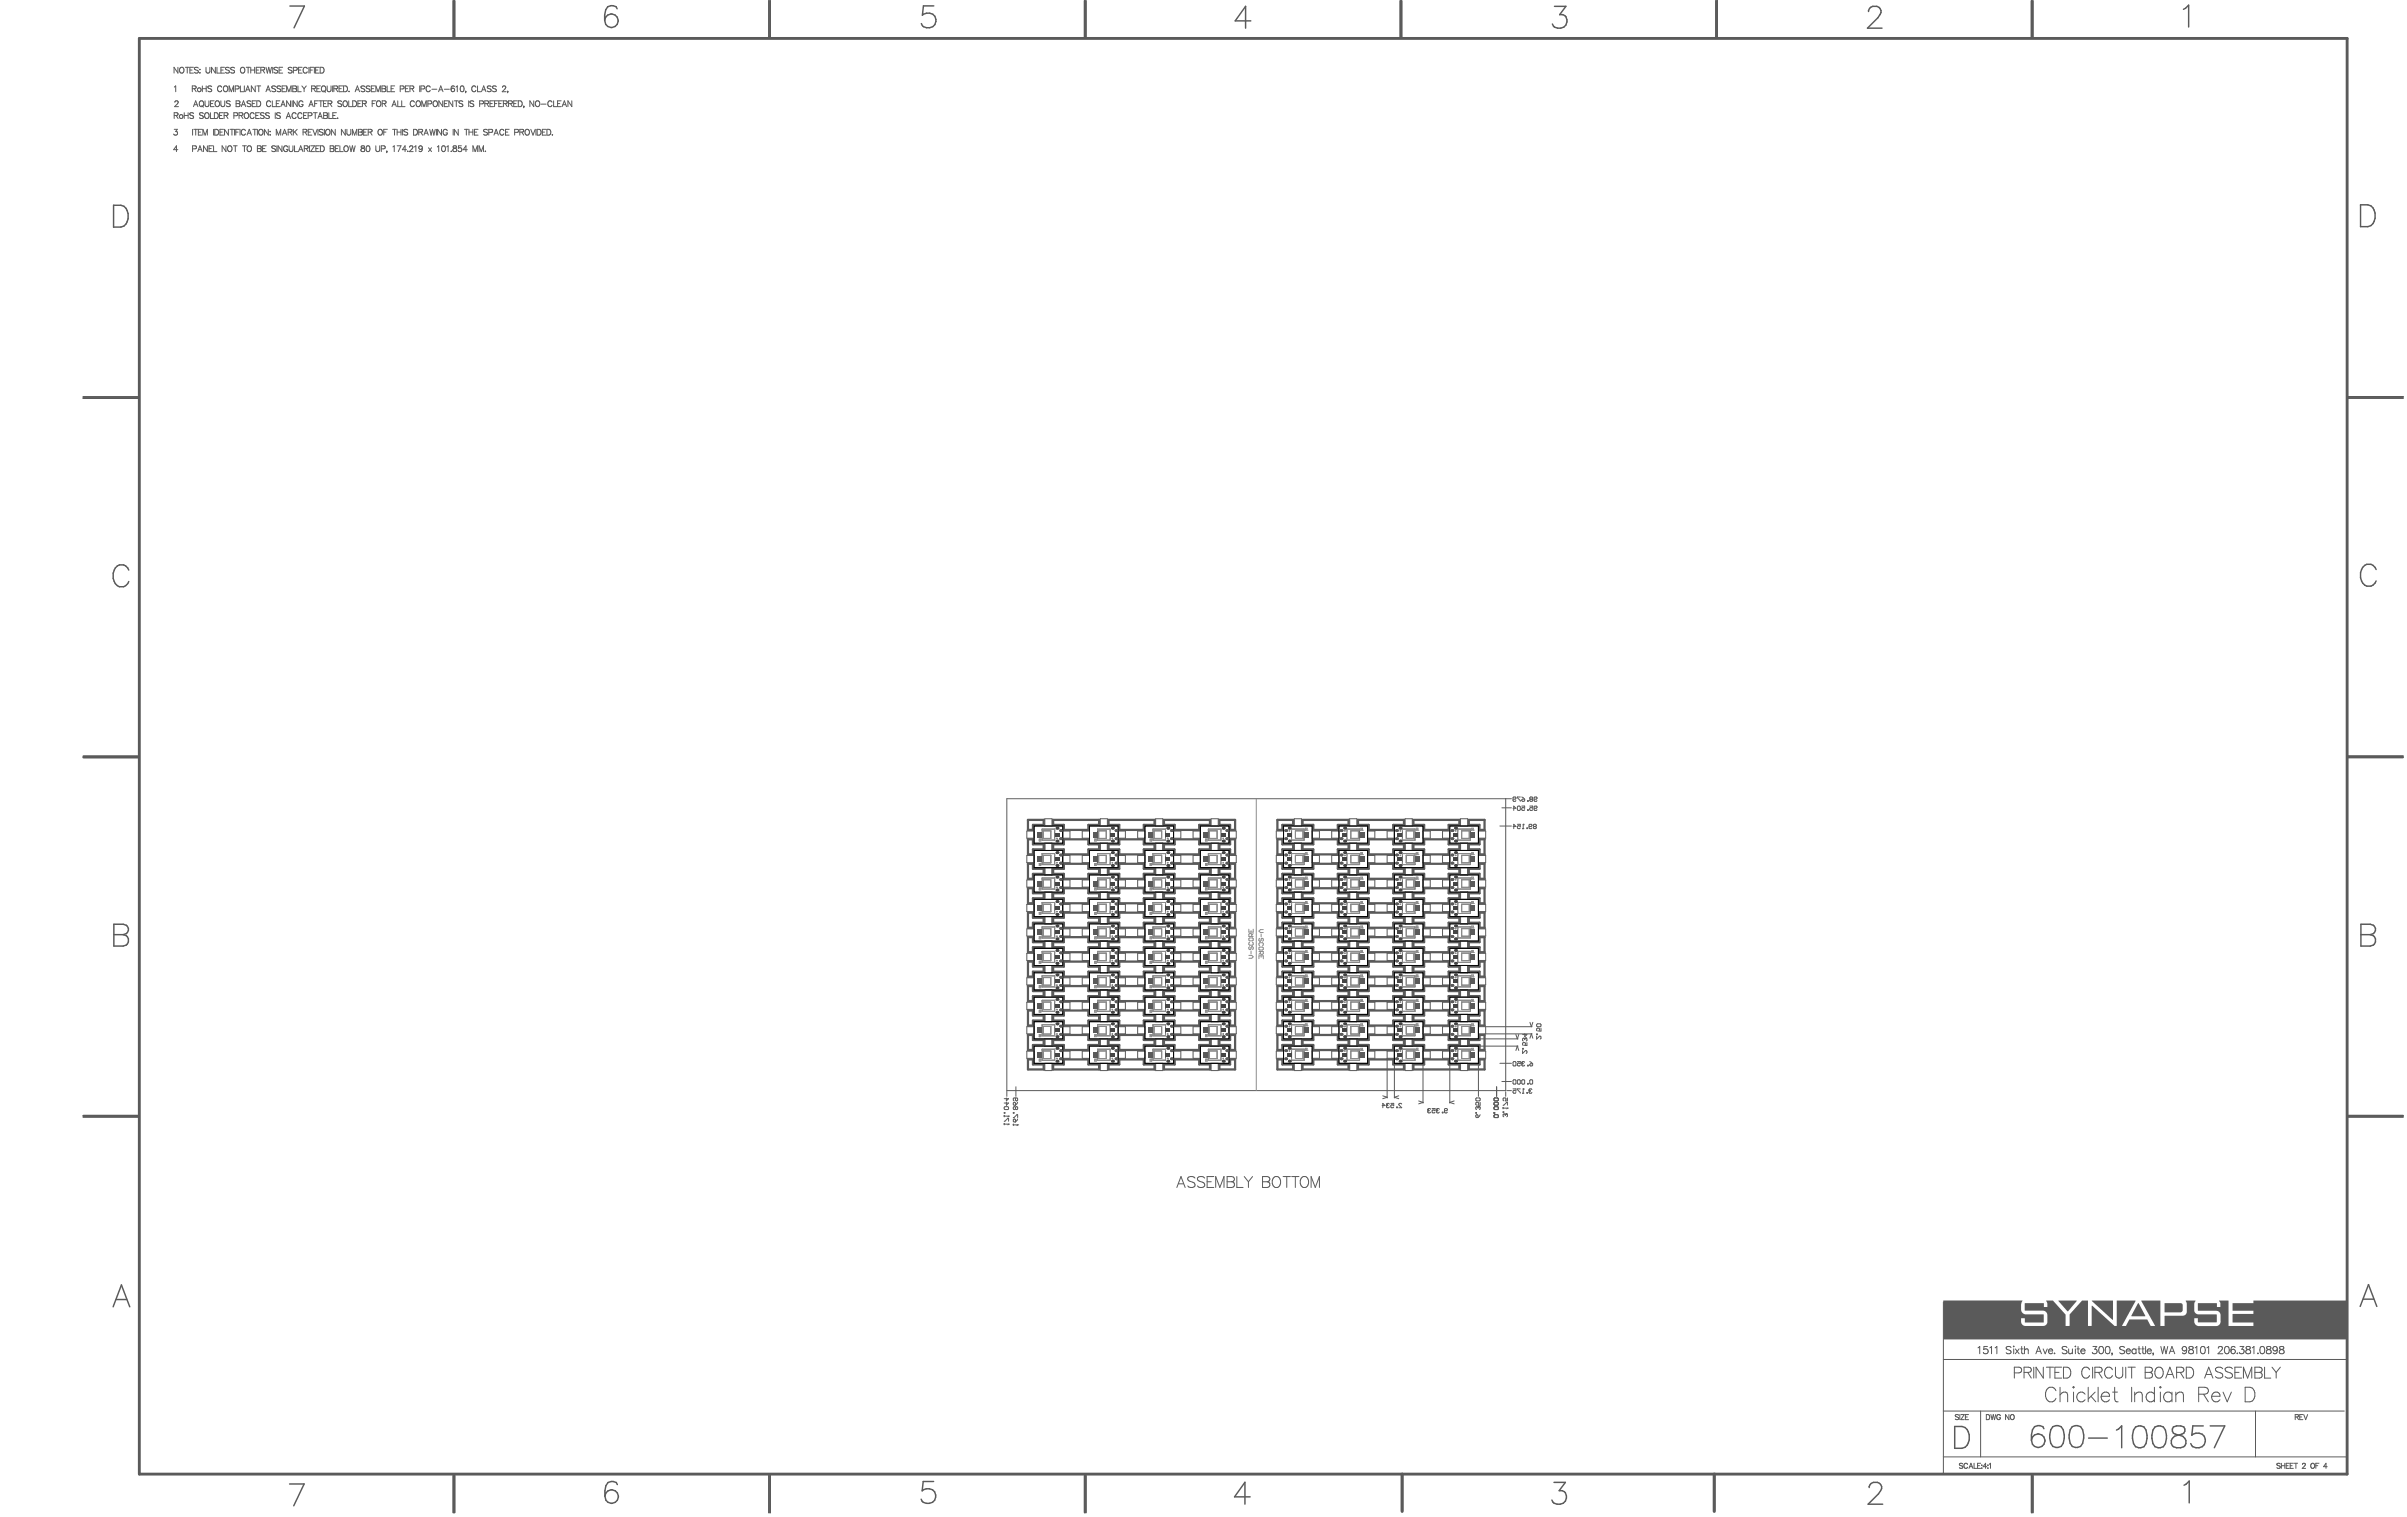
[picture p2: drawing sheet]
<svg xmlns="http://www.w3.org/2000/svg" width="2797mm" height="1762mm" viewBox="0 0 2797 1762" stroke-linecap="round" stroke-linejoin="round" font-family="sans-serif">
<g fill="none" stroke="#5a5a5a" stroke-width="1.16">
<path d="M1745 938h11M1750 928h6M1743 959h13M1726 1192h54M1778 1187l2 5M1780 1192h.1M1781 1187l-1 5M1718 1215h46M1718 1206h46M1726 1201h54M1762 1201l1 5M1763 1206h.1"/>
<path d="M1763 1215h.1M1763 1215l-1 5M1763 1215l2 5M1765 1201l-2 5M1769 1218h1h-1zM1773 1206l1 1v2M1774 1211v3h-2l1-2-1-1-3 1 1 2M1780 1201h.1M1780 1201l-2 5M1780 1201l1 5M1612 1229v46M1620 1229v46"/>
<path d="M1654 1235v46M1685 1235v46M1718 1235v38M1743 1235h13M1769 1220v3l4-3 1 1v2M1745 1256h11M1170 1267v6M1181 1262v11M1607 1273l5 1M1612 1274h.1M1612 1274l-5 2M1620 1274h1"/>
<path d="M1620 1274l5 2M1625 1273l-5 1M1649 1279l5 1M1690 1279l-5 1M1739 1262v11M1750 1268v5M1751 1267h5M1653 1280h1M1654 1280l-5 2M1685 1280h.1M1685 1280l5 2"/>
</g>
<circle cx="1773" cy="1206" r=".3" fill="#5a5a5a"/>
<path d="M1772 1201v3l2-3h-5M1772 1207h.1M1772 1207l-1-1-2 1 1 2M1773 1206l-1 1M1673 1288l-3-1-1 2M1676 1292h1h-1zM1679 1290h2l1-1-1-2-2 1v4h3" fill="none" stroke="#5a5a5a" stroke-width="1.16"/>
<circle cx="1669" cy="1289" r=".3" fill="#5a5a5a"/>
<path d="M1663 1288l-3-1-1 2M1664 1287h4v3l-2-1-2 1 1 2h3M1669 1289l1 1M1670 1290h1M1670 1290l-1 1 1 1h3" fill="none" stroke="#5a5a5a" stroke-width="1.16"/>
<circle cx="1659" cy="1289" r=".3" fill="#5a5a5a"/>
<path d="M1659 1289l1 1M1660 1290h1M1660 1290l-1 1 1 1h3M1750 1294l2 1-1 2" fill="none" stroke="#5a5a5a" stroke-width="1.16"/>
<circle cx="1750" cy="1294" r=".3" fill="#5a5a5a"/>
<path d="M1747 1286v2M1747 1291h1v1h-1zM1747 1287h5M1749 1295h.1M1749 1295l-1-1-1 1 1 2M1750 1294l-1 1" fill="none" stroke="#5a5a5a" stroke-width="1.16"/>
<circle cx="1752" cy="1287" r=".3" fill="#5a5a5a"/>
<path d="M1752 1275v3h-3l1-2-2-1-1 1 1 2M1715 1292h1v1h-1zM1716 1295h2v3l-3-1zM1718 1285l2 1-1 3M1720 1295l-2 3M1747 1284l4-4h1v4M1752 1287l-1 1" fill="none" stroke="#5a5a5a" stroke-width="1.16"/>
<circle cx="1718" cy="1285" r=".3" fill="#5a5a5a"/>
<path d="M1715 1276l1-1h3l1 3h-1h-3zM1718 1286v1M1718 1286l-1-1-2 1 1 3M1718 1285v1M1720 1280v4h-2v-3l-2-1-1 1 1 3M1178 1306v1M1178 1306h5" fill="none" stroke="#5a5a5a" stroke-width="1.16"/>
<circle cx="1183" cy="1306" r=".3" fill="#5a5a5a"/>
<g fill="none" stroke="#5a5a5a" stroke-width="1.16">
<path d="M1758 939h4l-3-3v5M1764 936l3 1v3l-1 1-3-1v-3zM1768 936h4v3l-2-1-2 1 1 2 3-1M1778 936h3v3l-2-1-1 1 1 2 2-1M1783 939h2l1-1-1-2-2 1v3l1 1 2-1M1775 940h1v1h-1zM1758 1255l1-1 3 1v3l-1 1-3-1zM1764 1254l3 1v3l-1 1-3-1v-3zM1769 1254l3 1v3l-1 1-3-1v-3zM1775 1258h1v1h-1zM1778 1255l1-1 2 1v3l-1 1-2-1zM1180 1275v3h1h2l-1-3h-4v1v2"/>
<path d="M1780 1265h-2l-1 1M1178 1281v-1l2 1v3l-2-1zM1178 1292v1zM1178 1298l4-3h1v3M1180 1286l-1-1-1 1v3l2-1M1180 1286v2M1180 1286l1-1 2 1-1 3-2-1M1183 1300l-3 3M1183 1280l-3 4M1178 1300h1h1v3l-2-1zM1183 1306l-1 1"/>
</g>
<circle cx="1777" cy="1266" r=".3" fill="#5a5a5a"/>
<path d="M1769 1270h2M1770 1265v5M1774 1269h1v1h-1zM1777 1266l1 1M1778 1267h1M1778 1267l-1 1 1 2 2-1" fill="none" stroke="#5a5a5a" stroke-width="1.16"/>
<circle cx="1770" cy="1265" r=".3" fill="#5a5a5a"/>
<g fill="none" stroke="#5a5a5a" stroke-width="1.16">
<path d="M1770 957v5M1777 960h2l1-1-1-2-2 1v4h1h2M1783 960l-1-1 1-2 2 1-1 2M1783 960l-1 1 1 1h2l-1-2M1783 960h1M1769 962h2M1774 962h1h-1zM1787 1189h3l1 3h-1h-3h-1zM1791 1194v3h-3l1-1-1-2-2 1 1 2M1786 1201h1v1h-1zM1786 1203v4l3-4 2 1-1 3M1758 1265h4v2l-2-1-2 1 1 3 3-1"/>
<path d="M1767 1265h-4l4 5M1770 1265h1"/>
</g>
<circle cx="1770" cy="957" r=".3" fill="#5a5a5a"/>
<g fill="none" stroke="#5a5a5a" stroke-width="1.16">
<path d="M1758 928h3l1-1-1-1h-3v4l1 1 3-1M1767 926h-4l4 5M1768 926l4 2M1769 928h3l-1 3-3-1zM1775 930h1v1h-1zM1779 928l-1 1 1 2 2-1-1-2M1779 928l-1-1 1-1h2l-1 2M1779 928h1M1783 928h2l1-1-1-1h-2v4l1 1 2-1M1758 960h4l-3-3v5M1763 957h4v3l-3-1-1 3h1h3M1770 957l1 1"/>
<path d="M1772 1234l-3-1-1 2M1775 1237h1v1h-1zM1778 1236l1-1h2v2l-2 1zM1778 1233l3 2"/>
</g>
<circle cx="1768" cy="1235" r=".3" fill="#5a5a5a"/>
<path d="M1758 1234l1-1 3 1v3l-1 1-3-1zM1763 1233h4v2h-2h-2l1 3 3-1M1768 1235h1M1769 1235h1M1769 1235l-1 1 1 2 3-1M1736 1276l1-1h3l1 3h-1h-3zM1736 1295h1h3l1 2-1 1h-3zM1736 1281l1-1h3l1 3-1 1h-3zM1736 1286l1-1h3l1 3-1 1h-3zM1736 1292h1v1h-1zM1167 1305v1M1167 1306h5" fill="none" stroke="#5a5a5a" stroke-width="1.16"/>
<circle cx="1172" cy="1306" r=".3" fill="#5a5a5a"/>
<path d="M1167 1295v2M1167 1296h5M1167 1302l4-3h1v3M1172 1306h-1" fill="none" stroke="#5a5a5a" stroke-width="1.16"/>
<circle cx="1172" cy="1296" r=".3" fill="#5a5a5a"/>
<path d="M1170 1275v3l2-2h-5M1167 1292h1v1h-1zM1167 1286l1-1h3l1 3-1 1h-3zM1170 1280v4l2-3h-5M1172 1296l-1 1M1615 1282l-3-1-1 2M1616 1281h4v3l-2-1-2 1 1 2h3M1623 1286h1h-1zM1629 1282l-1-1-2 1 3 4h-3" fill="none" stroke="#5a5a5a" stroke-width="1.16"/>
<circle cx="1611" cy="1283" r=".3" fill="#5a5a5a"/>
<g fill="none" stroke="#5a5a5a" stroke-width="1.16">
<path d="M1211 963h15v13h-15zM1212 965h9v9h-9zM1275 963h15v13h-15zM1277 965h9v9h-9zM1340 963h14v13h-14zM1341 965h9v9h-9zM1404 963h15v13h-15zM1406 965h8v9h-8zM1211 991h15v13h-15zM1212 993h9v9h-9zM1275 991h15v13h-15zM1277 993h9v9h-9z"/>
<path d="M1340 991h14v13h-14zM1341 993h9v9h-9zM1404 991h15v13h-15zM1406 993h8v9h-8zM1211 1020h15v13h-15zM1275 1020h15v13h-15zM1340 1020h14v13h-14zM1404 1020h15v13h-15zM1212 1022h9v9h-9zM1277 1022h9v9h-9zM1341 1022h9v9h-9zM1406 1022h8v9h-8z"/>
<path d="M1211 1048h15v13h-15zM1212 1050h9v9h-9zM1275 1048h15v13h-15zM1277 1050h9v9h-9zM1340 1048h14v13h-14zM1341 1050h9v9h-9zM1404 1048h15v13h-15zM1406 1050h8v9h-8zM1211 1077h15v12h-15zM1212 1078h9v9h-9zM1275 1077h15v12h-15zM1277 1078h9v9h-9z"/>
<path d="M1340 1077h14v12h-14zM1341 1078h9v9h-9zM1404 1077h15v12h-15zM1406 1078h8v9h-8zM1211 1105h15v13h-15zM1212 1107h9v9h-9zM1275 1105h15v13h-15zM1277 1107h9v9h-9zM1340 1105h14v13h-14zM1341 1107h9v9h-9zM1404 1105h15v13h-15zM1406 1107h8v9h-8z"/>
<path d="M1211 1133h15v13h-15zM1212 1135h9v9h-9zM1275 1133h15v13h-15zM1277 1135h9v9h-9zM1340 1133h14v13h-14zM1341 1135h9v9h-9zM1404 1133h15v13h-15zM1406 1135h8v9h-8zM1211 1162h15v13h-15zM1212 1164h9v9h-9zM1275 1162h15v13h-15zM1277 1164h9v9h-9z"/>
<path d="M1340 1162h14v13h-14zM1341 1164h9v9h-9zM1404 1162h15v13h-15zM1406 1164h8v9h-8zM1211 1190h15v13h-15zM1212 1192h9v9h-9zM1275 1190h15v13h-15zM1277 1192h9v9h-9zM1340 1190h14v13h-14zM1341 1192h9v9h-9zM1404 1190h15v13h-15zM1406 1192h8v9h-8z"/>
<path d="M1211 1219h15v12h-15zM1275 1219h15v12h-15zM1340 1219h14v12h-14zM1404 1219h15v12h-15zM1212 1221h9v8h-9zM1277 1221h9v8h-9zM1341 1221h9v8h-9zM1406 1221h8v8h-8zM1606 1284h4l-3-3v5M1611 1283l1 1M1612 1284h1M1612 1284l-1 1 1 1h3"/>
</g>
<g fill="none" stroke="#5a5a5a" stroke-width="2.6">
<path d="M1195 952h18v6h-13v6h-5zM1224 952h53v6h-12v6h-29v-6h-12zM1288 952h54v6h-13v6h-28v-6h-13zM1353 952h53v6h-12v6h-29v-6h-12zM1417 952h18v12h-5v-6h-13zM1484 952h19v6h-13v6h-6zM1514 952h53v6h-12v6h-29v-6h-12zM1578 952h54v6h-13v6h-28v-6h-13zM1643 952h53v6h-13v6h-28v-6h-12zM1707 952h18v12h-6v-6h-12zM1195 975h5v6h13v5h-13v6h-5zM1484 975h6v6h13v5h-13v6h-6z"/>
<path d="M1224 981h12v-6h29v6h12v5h-12v6h-29v-6h-12zM1288 981h13v-6h28v6h13v5h-13v6h-28v-6h-13zM1353 981h12v-6h29v6h12v5h-12v6h-29v-6h-12zM1417 981h13v-6h5v17h-5v-6h-13zM1514 981h12v-6h29v6h12v5h-12v6h-29v-6h-12zM1567 986h.1M1578 981h13v-6h28v6h13v5h-13v6h-28v-6h-13zM1632 986h.1M1643 981h12v-6h28v6h13v5h-13v6h-28v-6h-12zM1707 981h12v-6h6v17h-6v-6h-12zM1195 1003h5v6h13v6h-13v6h-5zM1224 1009h12v-6h29v6h12v6h-12v6h-29v-6h-12z"/>
<path d="M1288 1009h13v-6h28v6h13v6h-13v6h-28v-6h-13zM1353 1009h12v-6h29v6h12v6h-12v6h-29v-6h-12zM1417 1009h13v-6h5v18h-5v-6h-13zM1484 1003h6v6h13v6h-13v6h-6zM1514 1009h12v-6h29v6h12v6h-12v6h-29v-6h-12zM1567 1015h.1M1578 1009h13v-6h28v6h13v6h-13v6h-28v-6h-13zM1632 1015h.1M1643 1009h12v-6h28v6h13v6h-13v6h-28v-6h-12zM1707 1009h12v-6h6v18h-6v-6h-12zM1195 1032h5v5h13v6h-13v6h-5zM1224 1037h12v-5h29v5h12v6h-12v6h-29v-6h-12z"/>
<path d="M1288 1037h13v-5h28v5h13v6h-13v6h-28v-6h-13zM1353 1037h12v-5h29v5h12v6h-12v6h-29v-6h-12zM1417 1037h13v-5h5v17h-5v-6h-13zM1484 1032h6v5h13v6h-13v6h-6zM1514 1037h12v-5h29v5h12v6h-12v6h-29v-6h-12zM1578 1037h13v-5h28v5h13v6h-13v6h-28v-6h-13zM1643 1037h12v-5h28v5h13v6h-13v6h-28v-6h-12zM1707 1037h12v-5h6v17h-6v-6h-12zM1195 1060h5v6h13v6h-13v5h-5zM1484 1060h6v6h13v6h-13v5h-6zM1567 1043h.1M1632 1043h.1"/>
<path d="M1224 1066h12v-6h29v6h12v6h-12v5h-29v-5h-12zM1288 1066h13v-6h28v6h13v6h-13v5h-28v-5h-13zM1353 1066h12v-6h29v6h12v6h-12v5h-29v-5h-12zM1417 1066h13v-6h5v17h-5v-5h-13zM1514 1066h12v-6h29v6h12v6h-12v5h-29v-5h-12zM1567 1072h.1M1578 1066h13v-6h28v6h13v6h-13v5h-28v-5h-13zM1632 1072h.1M1643 1066h12v-6h28v6h13v6h-13v5h-28v-5h-12zM1707 1066h12v-6h6v17h-6v-5h-12zM1195 1088h5v6h13v6h-13v6h-5zM1224 1094h12v-6h29v6h12v6h-12v6h-29v-6h-12z"/>
<path d="M1288 1094h13v-6h28v6h13v6h-13v6h-28v-6h-13zM1353 1094h12v-6h29v6h12v6h-12v6h-29v-6h-12zM1417 1094h13v-6h5v18h-5v-6h-13zM1484 1088h6v6h13v6h-13v6h-6zM1514 1094h12v-6h29v6h12v6h-12v6h-29v-6h-12zM1578 1094h13v-6h28v6h13v6h-13v6h-28v-6h-13zM1643 1094h12v-6h28v6h13v6h-13v6h-28v-6h-12zM1707 1094h12v-6h6v18h-6v-6h-12zM1195 1117h5v6h13v5h-13v6h-5zM1484 1117h6v6h13v5h-13v6h-6zM1567 1100h.1M1632 1100h.1"/>
<path d="M1224 1123h12v-6h29v6h12v5h-12v6h-29v-6h-12zM1288 1123h13v-6h28v6h13v5h-13v6h-28v-6h-13zM1353 1123h12v-6h29v6h12v5h-12v6h-29v-6h-12zM1417 1123h13v-6h5v17h-5v-6h-13zM1514 1123h12v-6h29v6h12v5h-12v6h-29v-6h-12zM1567 1128h.1M1578 1123h13v-6h28v6h13v5h-13v6h-28v-6h-13zM1632 1128h.1M1643 1123h12v-6h28v6h13v5h-13v6h-28v-6h-12zM1707 1123h12v-6h6v17h-6v-6h-12zM1195 1145h5v6h13v6h-13v6h-5zM1224 1151h12v-6h29v6h12v6h-12v6h-29v-6h-12z"/>
<path d="M1288 1151h13v-6h28v6h13v6h-13v6h-28v-6h-13zM1353 1151h12v-6h29v6h12v6h-12v6h-29v-6h-12zM1417 1151h13v-6h5v18h-5v-6h-13zM1484 1145h6v6h13v6h-13v6h-6zM1514 1151h12v-6h29v6h12v6h-12v6h-29v-6h-12zM1567 1157h.1M1578 1151h13v-6h28v6h13v6h-13v6h-28v-6h-13zM1632 1157h.1M1643 1151h12v-6h28v6h13v6h-13v6h-28v-6h-12zM1707 1151h12v-6h6v18h-6v-6h-12zM1195 1174h5v5h13v6h-13v6h-5zM1224 1179h12v-5h29v5h12v6h-12v6h-29v-6h-12z"/>
<path d="M1288 1179h13v-5h28v5h13v6h-13v6h-28v-6h-13zM1353 1179h12v-5h29v5h12v6h-12v6h-29v-6h-12zM1417 1179h13v-5h5v17h-5v-6h-13zM1484 1174h6v5h13v6h-13v6h-6zM1514 1179h12v-5h29v5h12v6h-12v6h-29v-6h-12zM1578 1179h13v-5h28v5h13v6h-13v6h-28v-6h-13zM1643 1179h12v-5h28v5h13v6h-13v6h-28v-6h-12zM1707 1179h12v-5h6v17h-6v-6h-12zM1567 1185h.1M1632 1185h.1M1195 1202h5v6h13v6h-13v5h-5zM1224 1208h12v-6h29v6h12v6h-12v5h-29v-5h-12z"/>
<path d="M1288 1208h13v-6h28v6h13v6h-13v5h-28v-5h-13zM1353 1208h12v-6h29v6h12v6h-12v5h-29v-5h-12zM1417 1208h13v-6h5v17h-5v-5h-13zM1484 1202h6v6h13v6h-13v5h-6zM1514 1208h12v-6h29v6h12v6h-12v5h-29v-5h-12zM1567 1214h.1M1578 1208h13v-6h28v6h13v6h-13v5h-28v-5h-13zM1632 1214h.1M1643 1208h12v-6h28v6h13v6h-13v5h-28v-5h-12zM1707 1208h12v-6h6v17h-6v-5h-12zM1195 1230h5v6h13v6h-18zM1224 1236h12v-6h29v6h12v6h-53z"/>
<path d="M1288 1236h13v-6h28v6h13v6h-54zM1353 1236h12v-6h29v6h12v6h-53zM1417 1236h13v-6h5v12h-18zM1484 1230h6v6h13v6h-19zM1514 1236h12v-6h29v6h12v6h-53zM1578 1236h13v-6h28v6h13v6h-54zM1643 1236h12v-6h28v6h13v6h-53zM1707 1236h12v-6h6v12h-18z"/>
</g>
<g fill="#5a5a5a">
<circle cx="1228" cy="977" r="1.7"/>
<circle cx="1232" cy="974" r="1.7"/>
<circle cx="1232" cy="965" r="1.7"/>
<circle cx="1228" cy="962" r="1.7"/>
<circle cx="1293" cy="977" r="1.7"/>
<circle cx="1297" cy="974" r="1.7"/>
<circle cx="1297" cy="965" r="1.7"/>
<circle cx="1293" cy="962" r="1.7"/>
<circle cx="1357" cy="977" r="1.7"/>
<circle cx="1361" cy="974" r="1.7"/>
<circle cx="1361" cy="965" r="1.7"/>
<circle cx="1357" cy="962" r="1.7"/>
<circle cx="1422" cy="977" r="1.7"/>
<circle cx="1426" cy="974" r="1.7"/>
<circle cx="1426" cy="965" r="1.7"/>
<circle cx="1422" cy="962" r="1.7"/>
<circle cx="1228" cy="1005" r="1.7"/>
<circle cx="1232" cy="1002" r="1.7"/>
<circle cx="1232" cy="993" r="1.7"/>
<circle cx="1228" cy="990" r="1.7"/>
<circle cx="1293" cy="1005" r="1.7"/>
<circle cx="1297" cy="1002" r="1.7"/>
<circle cx="1297" cy="993" r="1.7"/>
<circle cx="1293" cy="990" r="1.7"/>
<circle cx="1357" cy="1005" r="1.7"/>
<circle cx="1361" cy="1002" r="1.7"/>
<circle cx="1361" cy="993" r="1.7"/>
<circle cx="1357" cy="990" r="1.7"/>
<circle cx="1422" cy="1005" r="1.7"/>
<circle cx="1426" cy="1002" r="1.7"/>
<circle cx="1426" cy="993" r="1.7"/>
<circle cx="1422" cy="990" r="1.7"/>
<circle cx="1228" cy="1034" r="1.7"/>
<circle cx="1232" cy="1031" r="1.7"/>
<circle cx="1232" cy="1021" r="1.7"/>
<circle cx="1228" cy="1019" r="1.7"/>
<circle cx="1293" cy="1034" r="1.7"/>
<circle cx="1297" cy="1031" r="1.7"/>
<circle cx="1297" cy="1021" r="1.7"/>
<circle cx="1293" cy="1019" r="1.7"/>
<circle cx="1357" cy="1034" r="1.7"/>
<circle cx="1361" cy="1031" r="1.7"/>
<circle cx="1361" cy="1021" r="1.7"/>
<circle cx="1357" cy="1019" r="1.7"/>
<circle cx="1422" cy="1034" r="1.7"/>
<circle cx="1426" cy="1031" r="1.7"/>
<circle cx="1426" cy="1021" r="1.7"/>
<circle cx="1422" cy="1019" r="1.7"/>
<circle cx="1228" cy="1062" r="1.7"/>
<circle cx="1232" cy="1059" r="1.7"/>
<circle cx="1232" cy="1050" r="1.7"/>
<circle cx="1228" cy="1047" r="1.7"/>
<circle cx="1293" cy="1062" r="1.7"/>
<circle cx="1297" cy="1059" r="1.7"/>
<circle cx="1297" cy="1050" r="1.7"/>
<circle cx="1293" cy="1047" r="1.7"/>
<circle cx="1357" cy="1062" r="1.7"/>
<circle cx="1361" cy="1059" r="1.7"/>
<circle cx="1361" cy="1050" r="1.7"/>
<circle cx="1357" cy="1047" r="1.7"/>
<circle cx="1422" cy="1062" r="1.7"/>
<circle cx="1426" cy="1059" r="1.7"/>
<circle cx="1426" cy="1050" r="1.7"/>
<circle cx="1422" cy="1047" r="1.7"/>
<circle cx="1228" cy="1090" r="1.7"/>
<circle cx="1232" cy="1088" r="1.7"/>
<circle cx="1232" cy="1078" r="1.7"/>
<circle cx="1228" cy="1075" r="1.7"/>
<circle cx="1293" cy="1090" r="1.7"/>
<circle cx="1297" cy="1088" r="1.7"/>
<circle cx="1297" cy="1078" r="1.7"/>
<circle cx="1293" cy="1075" r="1.7"/>
<circle cx="1357" cy="1090" r="1.7"/>
<circle cx="1361" cy="1088" r="1.7"/>
<circle cx="1361" cy="1078" r="1.7"/>
<circle cx="1357" cy="1075" r="1.7"/>
<circle cx="1422" cy="1090" r="1.7"/>
<circle cx="1426" cy="1088" r="1.7"/>
<circle cx="1426" cy="1078" r="1.7"/>
<circle cx="1422" cy="1075" r="1.7"/>
<circle cx="1228" cy="1119" r="1.7"/>
<circle cx="1232" cy="1116" r="1.7"/>
<circle cx="1232" cy="1107" r="1.7"/>
<circle cx="1228" cy="1104" r="1.7"/>
<circle cx="1293" cy="1119" r="1.7"/>
<circle cx="1297" cy="1116" r="1.7"/>
<circle cx="1297" cy="1107" r="1.7"/>
<circle cx="1293" cy="1104" r="1.7"/>
<circle cx="1357" cy="1119" r="1.7"/>
<circle cx="1361" cy="1116" r="1.7"/>
<circle cx="1361" cy="1107" r="1.7"/>
<circle cx="1357" cy="1104" r="1.7"/>
<circle cx="1422" cy="1119" r="1.7"/>
<circle cx="1426" cy="1116" r="1.7"/>
<circle cx="1426" cy="1107" r="1.7"/>
<circle cx="1422" cy="1104" r="1.7"/>
<circle cx="1228" cy="1147" r="1.7"/>
<circle cx="1232" cy="1144" r="1.7"/>
<circle cx="1232" cy="1135" r="1.7"/>
<circle cx="1228" cy="1132" r="1.7"/>
<circle cx="1293" cy="1147" r="1.7"/>
<circle cx="1297" cy="1144" r="1.7"/>
<circle cx="1297" cy="1135" r="1.7"/>
<circle cx="1293" cy="1132" r="1.7"/>
<circle cx="1357" cy="1147" r="1.7"/>
<circle cx="1361" cy="1144" r="1.7"/>
<circle cx="1361" cy="1135" r="1.7"/>
<circle cx="1357" cy="1132" r="1.7"/>
<circle cx="1422" cy="1147" r="1.7"/>
<circle cx="1426" cy="1144" r="1.7"/>
<circle cx="1426" cy="1135" r="1.7"/>
<circle cx="1422" cy="1132" r="1.7"/>
<circle cx="1228" cy="1176" r="1.7"/>
<circle cx="1232" cy="1173" r="1.7"/>
<circle cx="1232" cy="1163" r="1.7"/>
<circle cx="1228" cy="1161" r="1.7"/>
<circle cx="1293" cy="1176" r="1.7"/>
<circle cx="1297" cy="1173" r="1.7"/>
<circle cx="1297" cy="1163" r="1.7"/>
<circle cx="1293" cy="1161" r="1.7"/>
<circle cx="1357" cy="1176" r="1.7"/>
<circle cx="1361" cy="1173" r="1.7"/>
<circle cx="1361" cy="1163" r="1.7"/>
<circle cx="1357" cy="1161" r="1.7"/>
<circle cx="1422" cy="1176" r="1.7"/>
<circle cx="1426" cy="1173" r="1.7"/>
<circle cx="1426" cy="1163" r="1.7"/>
<circle cx="1422" cy="1161" r="1.7"/>
<circle cx="1228" cy="1204" r="1.7"/>
<circle cx="1232" cy="1201" r="1.7"/>
<circle cx="1232" cy="1192" r="1.7"/>
<circle cx="1228" cy="1189" r="1.7"/>
<circle cx="1293" cy="1204" r="1.7"/>
<circle cx="1297" cy="1201" r="1.7"/>
<circle cx="1297" cy="1192" r="1.7"/>
<circle cx="1293" cy="1189" r="1.7"/>
<circle cx="1357" cy="1204" r="1.7"/>
<circle cx="1361" cy="1201" r="1.7"/>
<circle cx="1361" cy="1192" r="1.7"/>
<circle cx="1357" cy="1189" r="1.7"/>
<circle cx="1422" cy="1204" r="1.7"/>
<circle cx="1426" cy="1201" r="1.7"/>
<circle cx="1426" cy="1192" r="1.7"/>
<circle cx="1422" cy="1189" r="1.7"/>
<circle cx="1228" cy="1232" r="1.7"/>
<circle cx="1232" cy="1230" r="1.7"/>
<circle cx="1232" cy="1220" r="1.7"/>
<circle cx="1228" cy="1217" r="1.7"/>
<circle cx="1293" cy="1232" r="1.7"/>
<circle cx="1297" cy="1230" r="1.7"/>
<circle cx="1297" cy="1220" r="1.7"/>
<circle cx="1293" cy="1217" r="1.7"/>
<circle cx="1357" cy="1232" r="1.7"/>
<circle cx="1361" cy="1230" r="1.7"/>
<circle cx="1361" cy="1220" r="1.7"/>
<circle cx="1357" cy="1217" r="1.7"/>
<circle cx="1422" cy="1232" r="1.7"/>
<circle cx="1426" cy="1230" r="1.7"/>
<circle cx="1426" cy="1220" r="1.7"/>
<circle cx="1422" cy="1217" r="1.7"/>
</g>
<g fill="none" stroke="#5a5a5a" stroke-width="1.16">
<path d="M1501 963h15v13h-15zM1505 965h9v9h-9zM1565 963h15v13h-15zM1570 965h9v9h-9zM1630 963h14v13h-14zM1634 965h9v9h-9zM1694 963h15v13h-15zM1699 965h8v9h-8zM1501 991h15v13h-15zM1505 993h9v9h-9zM1565 991h15v13h-15zM1570 993h9v9h-9z"/>
<path d="M1630 991h14v13h-14zM1634 993h9v9h-9zM1694 991h15v13h-15zM1699 993h8v9h-8zM1501 1020h15v12h-15zM1565 1020h15v12h-15zM1630 1020h14v12h-14zM1694 1020h15v12h-15zM1505 1022h9v8h-9zM1570 1022h9v8h-9zM1634 1022h9v8h-9zM1699 1022h8v8h-8z"/>
<path d="M1501 1048h15v13h-15zM1505 1050h9v9h-9zM1565 1048h15v13h-15zM1570 1050h9v9h-9zM1630 1048h14v13h-14zM1634 1050h9v9h-9zM1694 1048h15v13h-15zM1699 1050h8v9h-8zM1501 1076h15v13h-15zM1505 1078h9v9h-9zM1565 1076h15v13h-15zM1570 1078h9v9h-9z"/>
<path d="M1630 1076h14v13h-14zM1634 1078h9v9h-9zM1694 1076h15v13h-15zM1699 1078h8v9h-8zM1501 1105h15v13h-15zM1505 1107h9v9h-9zM1565 1105h15v13h-15zM1570 1107h9v9h-9zM1630 1105h14v13h-14zM1634 1107h9v9h-9zM1694 1105h15v13h-15zM1699 1107h8v9h-8z"/>
<path d="M1501 1133h15v13h-15zM1505 1135h9v9h-9zM1565 1133h15v13h-15zM1570 1135h9v9h-9zM1630 1133h14v13h-14zM1634 1135h9v9h-9zM1694 1133h15v13h-15zM1699 1135h8v9h-8zM1501 1162h15v13h-15zM1505 1164h9v9h-9zM1565 1162h15v13h-15zM1570 1164h9v9h-9z"/>
<path d="M1630 1162h14v13h-14zM1634 1164h9v9h-9zM1694 1162h15v13h-15zM1699 1164h8v9h-8zM1501 1190h15v13h-15zM1505 1192h9v9h-9zM1565 1190h15v13h-15zM1570 1192h9v9h-9zM1630 1190h14v13h-14zM1634 1192h9v9h-9zM1694 1190h15v13h-15zM1699 1192h8v9h-8z"/>
<path d="M1501 1218h15v13h-15zM1565 1218h15v13h-15zM1630 1218h14v13h-14zM1694 1218h15v13h-15zM1505 1220h9v9h-9zM1570 1220h9v9h-9zM1634 1220h9v9h-9zM1699 1220h8v9h-8z"/>
</g>
<g fill="#5a5a5a">
<path d="M2485 1514l8 15-16-1z"/>
<path d="M2516 1514h19l1 1v7l-2 2h-18z"/>
<path d="M2431 1510h24v23z"/>
<path d="M2392 1510l21 1-10 12z"/>
<path d="M2258 1510h92l-1 5v6a6 6 0 0 0 5 5h21v10h-22v-5h-4v4a5 5 0 0 0 5 5h21a5 5 0 0 0 4-5v-8a5 5 0 0 0-5-5h-21v-8l22-1v5h4v-5l-1-2 8-1 14 17v13h5v-14l15-16 6 1v29h5v-24l26 24h3v-30l22 1-16 29h5l4-8h20l4 8h6l-17-29 1-1 22 1v29h4l1-12h21a5 5 0 0 0 4-5v-9l-1-4 11 1-1 3v8a5 5 0 0 0 5 4h21v9l-22 1v-5h-4v4a5 5 0 0 0 6 5h19a5 5 0 0 0 5-6v-7a5 5 0 0 0-5-5h-21v-8l22-1v5h4v-5l-1-3h11v30h29v-4h-24v-10h24v-4h-24v-8l24-1v-3h107l2 46h-470z"/>
<circle cx="1691" cy="1217" r="1.7"/>
<circle cx="1687" cy="1220" r="1.7"/>
<circle cx="1687" cy="1230" r="1.7"/>
<circle cx="1691" cy="1232" r="1.7"/>
<circle cx="1627" cy="1217" r="1.7"/>
<circle cx="1623" cy="1220" r="1.7"/>
<circle cx="1623" cy="1230" r="1.7"/>
<circle cx="1627" cy="1232" r="1.7"/>
<circle cx="1563" cy="1217" r="1.7"/>
<circle cx="1558" cy="1220" r="1.7"/>
<circle cx="1558" cy="1230" r="1.7"/>
<circle cx="1563" cy="1232" r="1.7"/>
<circle cx="1498" cy="1217" r="1.7"/>
<circle cx="1494" cy="1220" r="1.7"/>
<circle cx="1494" cy="1230" r="1.7"/>
<circle cx="1498" cy="1232" r="1.7"/>
<circle cx="1691" cy="1189" r="1.7"/>
<circle cx="1687" cy="1192" r="1.7"/>
<circle cx="1687" cy="1201" r="1.7"/>
<circle cx="1691" cy="1204" r="1.7"/>
<circle cx="1627" cy="1189" r="1.7"/>
<circle cx="1623" cy="1192" r="1.7"/>
<circle cx="1623" cy="1201" r="1.7"/>
<circle cx="1627" cy="1204" r="1.7"/>
<circle cx="1563" cy="1189" r="1.7"/>
<circle cx="1558" cy="1192" r="1.7"/>
<circle cx="1558" cy="1201" r="1.7"/>
<circle cx="1563" cy="1204" r="1.7"/>
<circle cx="1498" cy="1189" r="1.7"/>
<circle cx="1494" cy="1192" r="1.7"/>
<circle cx="1494" cy="1201" r="1.7"/>
<circle cx="1498" cy="1204" r="1.7"/>
<circle cx="1691" cy="1161" r="1.7"/>
<circle cx="1687" cy="1163" r="1.7"/>
<circle cx="1687" cy="1173" r="1.7"/>
<circle cx="1691" cy="1176" r="1.7"/>
<circle cx="1627" cy="1161" r="1.7"/>
<circle cx="1623" cy="1163" r="1.7"/>
<circle cx="1623" cy="1173" r="1.7"/>
<circle cx="1627" cy="1176" r="1.7"/>
<circle cx="1563" cy="1161" r="1.7"/>
<circle cx="1558" cy="1163" r="1.7"/>
<circle cx="1558" cy="1173" r="1.7"/>
<circle cx="1563" cy="1176" r="1.7"/>
<circle cx="1498" cy="1161" r="1.7"/>
<circle cx="1494" cy="1163" r="1.7"/>
<circle cx="1494" cy="1173" r="1.7"/>
<circle cx="1498" cy="1176" r="1.7"/>
<circle cx="1691" cy="1132" r="1.7"/>
<circle cx="1687" cy="1135" r="1.7"/>
<circle cx="1687" cy="1144" r="1.7"/>
<circle cx="1691" cy="1147" r="1.7"/>
<circle cx="1627" cy="1132" r="1.7"/>
<circle cx="1623" cy="1135" r="1.7"/>
<circle cx="1623" cy="1144" r="1.7"/>
<circle cx="1627" cy="1147" r="1.7"/>
<circle cx="1563" cy="1132" r="1.7"/>
<circle cx="1558" cy="1135" r="1.7"/>
<circle cx="1558" cy="1144" r="1.7"/>
<circle cx="1563" cy="1147" r="1.7"/>
<circle cx="1498" cy="1132" r="1.7"/>
<circle cx="1494" cy="1135" r="1.7"/>
<circle cx="1494" cy="1144" r="1.7"/>
<circle cx="1498" cy="1147" r="1.7"/>
<circle cx="1691" cy="1104" r="1.7"/>
<circle cx="1687" cy="1107" r="1.7"/>
<circle cx="1687" cy="1116" r="1.7"/>
<circle cx="1691" cy="1119" r="1.7"/>
<circle cx="1627" cy="1104" r="1.7"/>
<circle cx="1623" cy="1107" r="1.7"/>
<circle cx="1623" cy="1116" r="1.7"/>
<circle cx="1627" cy="1119" r="1.7"/>
<circle cx="1563" cy="1104" r="1.7"/>
<circle cx="1558" cy="1107" r="1.7"/>
<circle cx="1558" cy="1116" r="1.7"/>
<circle cx="1563" cy="1119" r="1.7"/>
<circle cx="1498" cy="1104" r="1.7"/>
<circle cx="1494" cy="1107" r="1.7"/>
<circle cx="1494" cy="1116" r="1.7"/>
<circle cx="1498" cy="1119" r="1.7"/>
<circle cx="1691" cy="1075" r="1.7"/>
<circle cx="1687" cy="1078" r="1.7"/>
<circle cx="1687" cy="1088" r="1.7"/>
<circle cx="1691" cy="1090" r="1.7"/>
<circle cx="1627" cy="1075" r="1.7"/>
<circle cx="1623" cy="1078" r="1.7"/>
<circle cx="1623" cy="1088" r="1.7"/>
<circle cx="1627" cy="1090" r="1.7"/>
<circle cx="1563" cy="1075" r="1.7"/>
<circle cx="1558" cy="1078" r="1.7"/>
<circle cx="1558" cy="1088" r="1.7"/>
<circle cx="1563" cy="1090" r="1.7"/>
<circle cx="1498" cy="1075" r="1.7"/>
<circle cx="1494" cy="1078" r="1.7"/>
<circle cx="1494" cy="1088" r="1.7"/>
<circle cx="1498" cy="1090" r="1.7"/>
<circle cx="1691" cy="1047" r="1.7"/>
<circle cx="1687" cy="1050" r="1.7"/>
<circle cx="1687" cy="1059" r="1.7"/>
<circle cx="1691" cy="1062" r="1.7"/>
<circle cx="1627" cy="1047" r="1.7"/>
<circle cx="1623" cy="1050" r="1.7"/>
<circle cx="1623" cy="1059" r="1.7"/>
<circle cx="1627" cy="1062" r="1.7"/>
<circle cx="1563" cy="1047" r="1.7"/>
<circle cx="1558" cy="1050" r="1.7"/>
<circle cx="1558" cy="1059" r="1.7"/>
<circle cx="1563" cy="1062" r="1.7"/>
<circle cx="1498" cy="1047" r="1.7"/>
<circle cx="1494" cy="1050" r="1.7"/>
<circle cx="1494" cy="1059" r="1.7"/>
<circle cx="1498" cy="1062" r="1.7"/>
<circle cx="1691" cy="1019" r="1.7"/>
<circle cx="1687" cy="1021" r="1.7"/>
<circle cx="1687" cy="1031" r="1.7"/>
<circle cx="1691" cy="1034" r="1.7"/>
<circle cx="1627" cy="1019" r="1.7"/>
<circle cx="1623" cy="1021" r="1.7"/>
<circle cx="1623" cy="1031" r="1.7"/>
<circle cx="1627" cy="1034" r="1.7"/>
<circle cx="1563" cy="1019" r="1.7"/>
<circle cx="1558" cy="1021" r="1.7"/>
<circle cx="1558" cy="1031" r="1.7"/>
<circle cx="1563" cy="1034" r="1.7"/>
<circle cx="1498" cy="1019" r="1.7"/>
<circle cx="1494" cy="1021" r="1.7"/>
<circle cx="1494" cy="1031" r="1.7"/>
<circle cx="1498" cy="1034" r="1.7"/>
<circle cx="1691" cy="990" r="1.7"/>
<circle cx="1687" cy="993" r="1.7"/>
<circle cx="1687" cy="1002" r="1.7"/>
<circle cx="1691" cy="1005" r="1.7"/>
<circle cx="1627" cy="990" r="1.7"/>
<circle cx="1623" cy="993" r="1.7"/>
<circle cx="1623" cy="1002" r="1.7"/>
<circle cx="1627" cy="1005" r="1.7"/>
<circle cx="1563" cy="990" r="1.7"/>
<circle cx="1558" cy="993" r="1.7"/>
<circle cx="1558" cy="1002" r="1.7"/>
<circle cx="1563" cy="1005" r="1.7"/>
<circle cx="1498" cy="990" r="1.7"/>
<circle cx="1494" cy="993" r="1.7"/>
<circle cx="1494" cy="1002" r="1.7"/>
<circle cx="1498" cy="1005" r="1.7"/>
<circle cx="1691" cy="962" r="1.7"/>
<circle cx="1687" cy="965" r="1.7"/>
<circle cx="1687" cy="974" r="1.7"/>
<circle cx="1691" cy="977" r="1.7"/>
<circle cx="1627" cy="962" r="1.7"/>
<circle cx="1623" cy="965" r="1.7"/>
<circle cx="1623" cy="974" r="1.7"/>
<circle cx="1627" cy="977" r="1.7"/>
<circle cx="1563" cy="962" r="1.7"/>
<circle cx="1558" cy="965" r="1.7"/>
<circle cx="1558" cy="974" r="1.7"/>
<circle cx="1563" cy="977" r="1.7"/>
<circle cx="1498" cy="962" r="1.7"/>
<circle cx="1494" cy="965" r="1.7"/>
<circle cx="1494" cy="974" r="1.7"/>
<circle cx="1498" cy="977" r="1.7"/>
</g>
<g fill="none" stroke="#5a5a5a" stroke-width="1.16">
<path d="M207 78v7l-5-7v7M210 78a3 3 0 0 1 4 4 3 3 0 0 1-4 3l-1-3zM215 78h5M218 78v7M225 78h-4v7h4M230 79l-1-1-3 1 1 2 3 2v1l-1 1-3-1M239 78v5l2 2 3-1v-6M250 78v7l-4-7v7M252 78v7h4M261 78h-4v7h4M267 79l-2-1-3 1 1 2 4 2v1l-2 1-3-1M273 79l-2-1-3 1 1 2 4 2v1l-2 1-3-1"/>
<path d="M280 79l1-1a3 3 0 0 1 4 4 3 3 0 0 1-4 3l-2-3zM286 78h5M288 78v7M291 78v7M296 78v7M302 78h-4v7h4M309 78l2 7 1-7 2 7 2-7M317 78v7M323 79l-2-1-3 1 1 2 4 2v1l-2 1-3-1M328 78h-4v7h4M339 79l-1-1-3 1 1 2 3 2v1l-1 1-3-1M351 78h-4v7h4"/>
<path d="M357 80a2.5 2.5 0 0 0-3-2 2.5 2.5 0 0 0-2 3v1a2.5 2.5 0 0 0 2 3 2.5 2.5 0 0 0 3-2M359 78v7M365 78h-5v7M365 78v7M371 78h-4v7h4M372 78h2a4 4 0 0 1 3 4 4 4 0 0 1-3 3h-2zM221 81h2M232 81h1zM232 84v1zM235 100v7M240 100v7M257 81h2"/>
<path d="M279 100v7h4M284 100v7M291 81h5M297 100v7l-5-7v7M298 81h2M298 100h5M301 100v7M303 81h4v-2l-4-1v7M305 81l3 4M324 81h3M332 100h-4v7h4M340 100h4l1 2-2 1 2 1-1 2-4 1z"/>
<path d="M341 82l4-1v-2l-4-1v7M346 100v7h4M347 81h3M351 100l2 3M356 100l-3 3M360 81h3M367 81h2M372 100h-4v7h4M380 100v5l2 2 2-1 1-6M387 100v7M398 100h-4v7h4M399 100h3a4 4 0 0 1 2 3 4 4 0 0 1-2 4h-3z"/>
<path d="M436 100h-5v7h5M444 100h4v2l-1 1 1 1v2l-4 1zM450 100v7h4M459 100h-5v7h5M475 100h-4v7h4M488 100v7M555 100v7h4M203 101l1-1v7M203 119l2-2 2 1-1 3-3 3h4M223 103h4l1-3h-5v7M226 103l2 4M232 118l1-1a3 3 0 0 1 4 3 3 3 0 0 1-4 4l-1-3z"/>
<path d="M235 103h5M238 117v5l2 2 2-1 1-6M246 101l-2-1-2 1v1l4 3v1l-2 1-2-1M249 117h-4v7h4M251 118v-1a3 3 0 0 1 4 3 3 3 0 0 1-4 4l-1-3zM257 117v5l2 2 2-1v-6M258 101a2.5 2.5 0 0 0-3-1 2.5 2.5 0 0 0-2 2v2a2.5 2.5 0 0 0 2 3 2.5 2.5 0 0 0 3-2M260 101l1-1a3 3 0 0 1 4 3 3 3 0 0 1-4 3l-1-2zM266 107v-7l3 7 2-7v7M268 118l-2-1-3 1 1 2 4 2v1l-2 1-3-1M273 103h4l1-3h-5v7M274 117l5 1v1l-2 1 2 2-1 2h-4z"/>
<path d="M285 107l3-7 3 7M286 104h4M292 118l-2-1-3 1 1 2 4 2v1l-2 1-3-1M297 117h-4v7h4M298 117h3a4 4 0 0 1 2 3 4 4 0 0 1-2 4h-3zM309 107l3-7 2 7M310 104h3M315 119a2.5 2.5 0 0 0-3-2 2.5 2.5 0 0 0-2 3v1a2.5 2.5 0 0 0 2 3 2.5 2.5 0 0 0 3-2M316 117v7h4M320 101l-1-1-3 1v1l4 3v1l-1 1-3-1M325 117h-4v7h4M326 101l-1-1-3 1v1l4 3v1l-1 1-3-1"/>
<path d="M328 103h2M333 107v-7l3 7 2-7v7M338 117v7l-5-7v7M339 117v7M340 103h3M345 117v7l-4-7v7M352 119a2.5 2.5 0 0 0-3-2 2.5 2.5 0 0 0-2 3v1a2.4 2.4 0 0 0 3 3 2.4 2.4 0 0 0 2-3h-2M353 103v4M362 103h4v-3h-4v7M364 103l3 4M368 103h3M370 117h-4v7"/>
<path d="M371 117h4M373 117v7M375 100a3 3 0 0 1 4 3 3 3 0 0 1-4 3l-2-2zM376 105l2 2M380 117h-4v7h4M388 103h4v-3h-4v7M390 103l2 4M394 103h3M397 118l-2-1-2 1v2l4 2v1l-2 1-2-1M399 118l1-1a3 3 0 0 1 4 3 3 3 0 0 1-4 4l-1-3zM405 117v7h4M406 106v1z"/>
<path d="M410 117h2a4 4 0 0 1 2 3 4 4 0 0 1-2 4h-2zM413 107l2-7 3 7M414 104h3M420 117h-4v7h4M424 101l-2-1-3 1 1 1 4 3v1l-2 1-3-1M430 101l-2-1-3 1 1 1 4 3v1l-2 1-3-1M431 103h3M437 117h-4v7M437 107v-7l2 7 3-7v7M439 117a3 3 0 0 1 4 3 3 3 0 0 1-4 4l-2-3zM444 103h3M454 103h3"/>
<path d="M462 117v7h4M465 103h4v-3h-4v7M467 117v7h4M471 103h3M476 103h4l1-3h-5v7M479 103l2 4M482 119a2.5 2.5 0 0 0-3-2 2.5 2.5 0 0 0-2 3v1a2.5 2.5 0 0 0 2 3 2.5 2.5 0 0 0 3-2M485 117a3 3 0 0 1 4 3 3 3 0 0 1-4 4l-2-3zM489 103h4v-3h-4v7M500 101a2.5 2.5 0 0 0-3-1 2.5 2.5 0 0 0-2 2v2a2.5 2.5 0 0 0 2 3 2.5 2.5 0 0 0 3-2M502 104h6M505 117a3 3 0 0 1 4 3 3 3 0 0 1-4 4l-2-3z"/>
<path d="M510 107l2-7 3 7M511 104h3M514 117v7l-4-7v7M516 104h6M521 117h-5v7h5M526 117v7l-4-7v7M528 117h5M528 101l-2-1a3 3 0 0 0-2 4M530 101l1-1v7M530 117v7M536 100h1a3 3 0 0 1 2 3 3 3 0 0 1-2 4 4 4 0 0 1-1-7zM538 118l-2-1-3 1 1 2 4 2v1l-2 1-3-1"/>
<path d="M541 106v1zM541 106v2M545 117v7M551 118l-2-1-3 1 1 2 4 2v1l-2 1-3-1M553 101a2.5 2.5 0 0 0-3-1 2.5 2.5 0 0 0-2 2v2a2.5 2.5 0 0 0 2 3 2.5 2.5 0 0 0 3-2M560 107l2-7 3 7M561 104h3M571 101l-2-1-3 1 1 1 4 3v1l-2 1-3-1M574 117h-5v7h5M577 101l-2-1-3 1 1 1 4 3v1l-2 1-3-1M579 117h-4v7M584 117h-4v7h4"/>
<path d="M584 101l1-1 3 1-1 2-3 4h4M590 106v1zM590 106v2M601 117h-4v7h4M602 117h3a4 4 0 0 1 2 3 4 4 0 0 1-2 4h-3zM620 117v7l-4-7v7M623 117a3 3 0 0 1 4 3 3 3 0 0 1-4 4l-1-3zM641 119a2.5 2.5 0 0 0-2-2 2.5 2.5 0 0 0-2 3v1a2.5 2.5 0 0 0 2 3 2.5 2.5 0 0 0 2-2M643 117v7h4M652 117h-4v7h4M664 117v7l-4-7v7M202 134h4l1-2-5-1v7"/>
<path d="M205 134l2 4M214 134h5M214 131v7M219 131v7M225 124l2-7 3 7M225 132l-2-1-3 1 1 1 4 2v2l-2 1-3-1M226 122h3M234 123l2 1M236 132l-1-1-3 1v1l4 3v1l-1 1-3-1M238 132l1-1a3 3 0 0 1 4 3 3 3 0 0 1-4 3l-1-2zM245 131v7h3M245 120h2"/>
<path d="M249 131h2a4 4 0 0 1 3 3 4 4 0 0 1-3 4h-2zM255 134h3M259 131h-4v7h4M260 134h4l1-2-5-1v7M263 134l2 4M272 134h4v-2l-4-1v7M274 120h3M278 134h4v-2l-4-1v7M280 134l2 4M280 124l3-7 3 7M281 122h4M284 132l1-1a3 3 0 0 1 4 3 3 3 0 0 1-4 3l-1-2z"/>
<path d="M293 120h3M295 132a2.5 2.5 0 0 0-2-1 2.5 2.5 0 0 0-2 2v2a2.5 2.5 0 0 0 2 3 2.5 2.5 0 0 0 2-2M297 134h3M301 131h-4v7h4M307 132l-2-1-2 1v1l4 3v1l-2 1-2-1M313 132l-2-1-2 1v1l4 3v1l-2 1-2-1M320 131v7M321 120h3M326 132l-2-1-3 1 1 1 4 3v1l-2 1-3-1M326 124l3-7 3 7M327 122h4M333 138l2-7 3 7"/>
<path d="M334 135h3M344 132a2.5 2.5 0 0 0-3-1 2.5 2.5 0 0 0-2 2v2a2.5 2.5 0 0 0 2 3 2.5 2.5 0 0 0 3-2M351 132a2.5 2.5 0 0 0-3-1 2.5 2.5 0 0 0-2 2v2a2.5 2.5 0 0 0 2 3 2.5 2.5 0 0 0 3-2M353 134h2M357 131h-4v7h4M358 134h4v-2l-4-1v7M359 124l2-7 3 7M360 122h3M364 131h5M366 120h2M366 131v7M369 138l3-7 3 7"/>
<path d="M370 135h4M376 120h2M376 131l4 1 1 1-2 1 2 1-1 2-4 1zM376 134h3M381 120h4v-2l-4-1v7M382 131v7h4M383 120l3 4M387 134h2M391 131h-4v7h4M392 137h1zM416 120h2M421 120h4v-2l-4-1v7"/>
<path d="M423 120l3 4M433 120h2M444 120h4v-2l-4-1v7M446 120l3 4M455 124l3-7 3 7M456 122h4M490 124v-7l3 7 2-7v7M497 121l4-1v-2l-4-1v7M516 120h3M557 121l4-1 1-2-5-1v7M563 120h4l1-2-5-1v7M566 120l2 4"/>
<path d="M569 120h3M575 120h2M580 120h2M585 120h4v-2l-4-1v7M587 120l2 4M591 120h4v-2l-4-1v7M593 120l2 4M597 120h3M608 124h1zM609 124l-1 1M629 121h6M648 120h3"/>
<path d="M653 124l3-7 2 7M654 122h3M202 150h4l-2 3a2.2 2.2 0 0 1 2 3 2.2 2.2 0 0 1-4 0M224 150v7M225 150h5M227 150v7M230 153h3M235 150h-5v7h5M236 157v-7l2 7 3-7v7M248 150v7M250 150h2a4 4 0 0 1 2 4 4 4 0 0 1-2 3h-2zM256 153h2"/>
<path d="M260 150h-4v7h4M265 150v7l-4-7v7M267 150h5M270 150v7M273 150v7M274 153h3M278 150h-4v7M279 150v7M285 152a2.5 2.5 0 0 0-3-2 2.5 2.5 0 0 0-2 3v1a2.5 2.5 0 0 0 2 3 2.5 2.5 0 0 0 3-2M287 157l3-7 2 7M288 155h3M294 150h4"/>
<path d="M296 150v7M299 150v7M302 151a3 3 0 0 1 4 3 3 3 0 0 1-4 3l-1-3zM312 150v7l-5-7v7M314 153h.1M314 156h.1M321 157v-7l3 7 2-7v7M328 157l3-7 2 7M329 155h3M335 153h4v-2l-4-1v7M337 153l2 4M341 150v7"/>
<path d="M342 153l3 4M345 150l-4 5M352 153h4v-2l-4-1v7M354 153l3 4M358 153h3M362 150h-4v7h4M364 150l2 7 3-7M370 150v7M375 151l-1-1-3 1 1 2 3 1v2l-1 1-3-1M377 150v7M379 151h1a3 3 0 0 1 4 3 3 3 0 0 1-4 3l-2-3zM390 150v7l-5-7v7"/>
<path d="M401 150v7l-4-7v7M403 150v5l2 2 2-1 1-6M410 157v-7l2 7 3-7v7M417 150l4 1v2h-2l2 2-1 2h-3zM417 153h2M423 153h2M427 150h-4v7h4M428 153h4v-2l-4-1v7M430 153l2 4M441 151a3 3 0 0 1 3 3 3 3 0 0 1-3 3l-2-3zM446 153h3M450 150h-4v7"/>
<path d="M456 150h5M458 150v7M462 153h4M462 150v7M466 150v7M468 150v7M474 151l-2-1-3 1 1 2 4 2v1l-2 1-3-1M481 150h2a4 4 0 0 1 2 4 4 4 0 0 1-2 3h-2zM487 153h3l1-2-4-1v7M489 153l2 4M493 157l2-7 3 7M494 155h3"/>
<path d="M499 150l2 7 2-7 1 7 2-7M507 150v7M513 150v7l-4-7v7M520 152a2.5 2.5 0 0 0-3-2 2.5 2.5 0 0 0-2 3v1a2.4 2.4 0 0 0 2 3 2.4 2.4 0 0 0 3-3h-2M527 150v7M533 150v7l-5-7v7M540 150h4M542 150v7M545 153h5M545 150v7M550 150v7M551 153h3"/>
<path d="M556 150h-5v7h5M566 151l-1-1-3 1 1 2 3 2v1l-1 1-3-1M568 154l4-1v-2l-4-1v7M574 157l3-7 2 7M575 155h3M586 152a2.5 2.5 0 0 0-3-2 2.5 2.5 0 0 0-2 3v1a2.5 2.5 0 0 0 2 3 2.5 2.5 0 0 0 3-2M587 153h3M592 150h-5v7h5M598 154l4-1v-2l-4-1v7M604 153h4v-2l-4-1v7M606 153l3 4M611 151a3 3 0 0 1 4 3 3 3 0 0 1-4 3l-1-3z"/>
<path d="M617 150l2 7 3-7M623 150v7M624 150h3a4 4 0 0 1 2 4 4 4 0 0 1-2 3h-3zM630 153h3M634 150h-4v7h4M636 150h2a4 4 0 0 1 2 4 4 4 0 0 1-2 3h-2zM642 156h.1M207 174h-5l3-5v7M224 173h4v-3l-4-1v7M230 176l2-7 3 7M231 174h3M241 169v7l-4-7v7"/>
<path d="M243 173h2M247 169h-4v7h4M248 169v7h4M263 169v7l-5-7v7M266 170a3 3 0 0 1 4 3 3 3 0 0 1-4 3l-2-2zM271 169h5M273 169v7M282 169h4M284 169v7M288 170a3 3 0 0 1 4 3 3 3 0 0 1-4 3l-1-2zM299 169l4 1 1 1-2 2 2 1-1 2h-4zM299 173h3"/>
<path d="M305 173h3M309 169h-4v7h4M320 170l-1-1-3 1v2l4 2v1l-1 1-3-1M322 169v7M328 169v7l-5-7v7M334 171a2.5 2.5 0 0 0-2-2 2.5 2.5 0 0 0-2 3v2a2.4 2.4 0 0 0 2 2 2.4 2.4 0 0 0 2-2h-1M336 169v5l2 2 2-1v-6M342 169v7h4M347 176l2-7 3 7M348 174h3M354 173l3-1 1-2-4-1v7M356 173l2 3"/>
<path d="M360 169v7M361 169h5l-5 7h5M367 173h3M371 169h-4v7h4M372 169h3a4 4 0 0 1 2 4 4 4 0 0 1-2 3h-3zM384 169l4 1v2l-1 1 1 1v2h-4zM384 173h3M390 173h2M394 169h-4v7h4M395 169v7h4M401 170a3 3 0 0 1 4 3 3 3 0 0 1-4 3l-1-2zM406 169l2 7 2-7 1 7 2-7"/>
<path d="M420 170v2l3 1 1 1a2.3 2.3 0 0 1-2 2 2.3 2.3 0 0 1-3-2l5-3-1-1zM426 170l1-1a3 3 0 0 1 3 4 3 3 0 0 1-3 3 4 4 0 0 1-1-6zM437 169v5l2 2 2-1v-6M443 173h4v-3l-4-1v7M449 176h1zM450 176l-1 1M457 171l1-2v7M462 169h4l-3 7M472 174h-4l3-5v7M474 175h.1M476 171l1-2 3 2-1 2-3 3h4M482 171l1-2v7"/>
<path d="M491 172a3 3 0 0 1-3 4l-1-1M498 172l3 4M501 172l-3 4M508 171l2-2v7M514 170l1-1a3 3 0 0 1 3 4 3 3 0 0 1-3 3 4 4 0 0 1-1-6zM519 171l2-2v7M524 176h1zM527 170v2l3 1 1 1a2.3 2.3 0 0 1-2 2 2.3 2.3 0 0 1-3-2l4-3v-1zM536 169h-3v3a2.4 2.4 0 0 1 3 0 2.4 2.4 0 0 1 0 4 2.4 2.4 0 0 1-4-1M543 174h-5l3-5v7M550 176v-7l2 7 3-7v7M557 176v-7l2 7 3-7v7"/>
<path d="M564 175h.1M1170 928h580v339h-580zM1202 959h33v20h-33zM1214 959v-8h9v8M1266 959h33v20h-33zM1279 959v-8h8v8M1331 959h33v20h-33zM1343 959v-8h8v8M1395 959h33v20h-33zM1407 959v-8h9v8M1492 959h33v20h-33zM1504 959v-8h8v8"/>
<path d="M1556 959h33v20h-33zM1568 959v-8h9v8M1620 959h34v20h-34zM1633 959v-8h8v8M1685 959h33v20h-33zM1697 959v-8h9v8M1202 965h-9v8h9M1214 979v9M1223 979v9M1235 965h8v8h-8M1266 965h-8v8h8M1279 979v9"/>
<path d="M1287 979v9M1299 965h9v8h-9M1331 965h-9v8h9M1343 979v9M1351 979v9M1364 965h8v8h-8M1395 965h-9l1 8h8M1407 979v9M1416 979v9M1428 965h9v8h-9M1492 965h-9v8h9M1504 979v9"/>
<path d="M1512 979v9M1525 965h8v8h-8M1556 965h-8v8h8M1568 979v9M1577 979v9M1589 965h9v8h-9M1612 965v8M1612 973h8M1612 965h8M1633 979v9M1641 979v9M1654 965h8v8h-8"/>
<path d="M1685 965h-9v8h9M1697 979v9M1706 979v9M1718 965h9l-1 8h-8M1202 988h33v20h-33zM1202 994h-9v8h9M1235 994h8v8h-8M1266 988h33v20h-33zM1266 994h-8v8h8M1299 994h9v8h-9M1331 988h33v20h-33zM1331 994h-9v8h9"/>
<path d="M1364 994h8v8h-8M1395 988h33v20h-33zM1395 994h-9v8h9M1428 994h9v8h-9M1492 988h33v20h-33zM1492 994h-9v8h9M1525 994h8v8h-8M1556 988h33v20h-33zM1556 994h-8v8h8M1589 994h9v8h-9M1612 994v8M1612 994h8"/>
<path d="M1620 988h34v20h-34zM1654 994h8v8h-8M1685 988h33v20h-33zM1685 994h-9v8h9M1718 994h9l-1 8h-8M1202 1016h33v20h-33zM1214 1008v8M1223 1008v8M1266 1016h33v20h-33zM1279 1008v8M1287 1008v8M1331 1016h33v20h-33z"/>
<path d="M1343 1008v8M1351 1008v8M1395 1016h33v20h-33zM1407 1008v8M1416 1008v8M1492 1016h33v20h-33zM1504 1008v8M1512 1008v8M1556 1016h33v20h-33zM1568 1008v8M1577 1008v8M1612 1002h8"/>
<path d="M1620 1016h34v20h-34zM1633 1008v8M1641 1008v8M1685 1016h33v20h-33zM1697 1008v8M1706 1008v8M1202 1022h-9v8h9M1214 1036v9M1223 1036v9M1235 1022h8v8h-8M1266 1022h-8v8h8M1279 1036v9"/>
<path d="M1287 1036v9M1299 1022h9v8h-9M1331 1022h-9v8h9M1343 1036v9M1351 1036v9M1364 1022h8v8h-8M1395 1022h-9v8h9M1407 1036v9M1416 1036v9M1428 1022h9v8h-9M1492 1022h-9v8h9M1504 1036v9"/>
<path d="M1512 1036v9M1525 1022h8v8h-8M1556 1022h-8v8h8M1568 1036v9M1577 1036v9M1589 1022h9v8h-9M1612 1022v8M1612 1030h8M1612 1022h8M1633 1036v9M1641 1036v9M1654 1022h8v8h-8"/>
<path d="M1685 1022h-9v8h9M1697 1036v9M1706 1036v9M1718 1022h9l-1 8h-8M1202 1045h33v19h-33zM1202 1050h-9v9h9M1235 1050h8v9h-8M1266 1045h33v19h-33zM1266 1050h-8v9h8M1299 1050h9v9h-9M1331 1045h33v19h-33zM1331 1050h-9v9h9"/>
<path d="M1364 1050h8v9h-8M1395 1045h33v19h-33zM1395 1050h-9v9h9M1428 1050h9v9h-9M1492 1045h33v19h-33zM1492 1050h-9v9h9M1525 1050h8v9h-8M1556 1045h33v19h-33zM1556 1050h-8v9h8M1589 1050h9v9h-9M1612 1050v9M1612 1059h8"/>
<path d="M1612 1050h8M1620 1045h34v19h-34zM1654 1050h8v9h-8M1685 1045h33v19h-33zM1685 1050h-9v9h9M1718 1050h9l-1 9h-8M1202 1073h33v20h-33zM1202 1079h-9v8h9M1214 1064v9M1223 1064v9M1235 1079h8v8h-8M1266 1073h33v20h-33z"/>
<path d="M1266 1079h-8v8h8M1279 1064v9M1287 1064v9M1299 1079h9v8h-9M1331 1073h33v20h-33zM1331 1079h-9v8h9M1343 1064v9M1351 1064v9M1364 1079h8v8h-8M1395 1073h33v20h-33zM1395 1079h-9v8h9M1407 1064v9"/>
<path d="M1416 1064v9M1428 1079h9v8h-9M1492 1073h33v20h-33zM1492 1079h-9v8h9M1504 1064v9M1512 1064v9M1525 1079h8v8h-8M1556 1073h33v20h-33zM1556 1079h-8v8h8M1568 1064v9M1577 1064v9M1589 1079h9v8h-9"/>
<path d="M1612 1079v8M1612 1079h8M1620 1073h34v20h-34zM1633 1064v9M1641 1064v9M1654 1079h8v8h-8M1685 1073h33v20h-33zM1685 1079h-9v8h9M1697 1064v9M1706 1064v9M1718 1079h9l-1 8h-8M1214 1093v8"/>
<path d="M1223 1093v8M1279 1093v8M1287 1093v8M1343 1093v8M1351 1093v8M1407 1093v8M1416 1093v8M1504 1093v8M1512 1093v8M1568 1093v8M1577 1093v8M1612 1087h8"/>
<path d="M1633 1093v8M1641 1093v8M1697 1093v8M1706 1093v8M1202 1101h33v20h-33zM1202 1107h-9v8h9M1235 1107h8v8h-8M1266 1101h33v20h-33zM1266 1107h-8v8h8M1299 1107h9v8h-9M1331 1101h33v20h-33zM1331 1107h-9v8h9"/>
<path d="M1364 1107h8v8h-8M1395 1101h33v20h-33zM1395 1107h-9v8h9M1428 1107h9v8h-9M1492 1101h33v20h-33zM1492 1107h-9v8h9M1525 1107h8v8h-8M1556 1101h33v20h-33zM1556 1107h-8v8h8M1589 1107h9v8h-9M1612 1107v8M1612 1115h8"/>
<path d="M1612 1107h8M1620 1101h34v20h-34zM1654 1107h8v8h-8M1685 1101h33v20h-33zM1685 1107h-9v8h9M1718 1107h9l-1 8h-8M1202 1130h33v20h-33zM1202 1136h-9v8h9M1214 1121v9M1223 1121v9M1235 1136h8v8h-8M1266 1130h33v20h-33z"/>
<path d="M1266 1136h-8v8h8M1279 1121v9M1287 1121v9M1299 1136h9v8h-9M1331 1130h33v20h-33zM1331 1136h-9v8h9M1343 1121v9M1351 1121v9M1364 1136h8v8h-8M1395 1130h33v20h-33zM1395 1136h-9v8h9M1407 1121v9"/>
<path d="M1416 1121v9M1428 1136h9v8h-9M1492 1130h33v20h-33zM1492 1136h-9v8h9M1504 1121v9M1512 1121v9M1525 1136h8v8h-8M1556 1130h33v20h-33zM1556 1136h-8v8h8M1568 1121v9M1577 1121v9M1589 1136h9v8h-9"/>
<path d="M1612 1136v8M1612 1136h8M1620 1130h34v20h-34zM1633 1121v9M1641 1121v9M1654 1136h8v8h-8M1685 1130h33v20h-33zM1685 1136h-9v8h9M1697 1121v9M1706 1121v9M1718 1136h9l-1 8h-8M1202 1158h33v20h-33z"/>
<path d="M1214 1150v8M1223 1150v8M1266 1158h33v20h-33zM1279 1150v8M1287 1150v8M1331 1158h33v20h-33zM1343 1150v8M1351 1150v8M1395 1158h33v20h-33zM1407 1150v8M1416 1150v8M1492 1158h33v20h-33z"/>
<path d="M1504 1150v8M1512 1150v8M1556 1158h33v20h-33zM1568 1150v8M1577 1150v8M1612 1144h8M1620 1158h34v20h-34zM1633 1150v8M1641 1150v8M1685 1158h33v20h-33zM1697 1150v8M1706 1150v8"/>
<path d="M1202 1164h-9v8h9M1214 1178v9M1223 1178v9M1235 1164h8v8h-8M1266 1164h-8v8h8M1279 1178v9M1287 1178v9M1299 1164h9v8h-9M1331 1164h-9v8h9M1343 1178v9M1351 1178v9M1364 1164h8v8h-8"/>
<path d="M1395 1164h-9v8h9M1407 1178v9M1416 1178v9M1428 1164h9v8h-9M1492 1164h-9v8h9M1504 1178v9M1512 1178v9M1525 1164h8v8h-8M1556 1164h-8v8h8M1568 1178v9M1577 1178v9M1589 1164h9v8h-9"/>
<path d="M1612 1164v8M1612 1172h8M1612 1164h8M1633 1178v9M1641 1178v9M1654 1164h8v8h-8M1685 1164h-9v8h9M1697 1178v9M1706 1178v9M1718 1164h9l-1 8h-8M1202 1187h33v20h-33zM1202 1192h-9v9h9"/>
<path d="M1235 1192h8v9h-8M1266 1187h33v20h-33zM1266 1192h-8v9h8M1299 1192h9v9h-9M1331 1187h33v20h-33zM1331 1192h-9v9h9M1364 1192h8v9h-8M1395 1187h33v20h-33zM1395 1192h-9v9h9M1428 1192h9v9h-9M1492 1187h33v19h-33zM1492 1192h-9v9h9"/>
<path d="M1525 1192h8v9h-8M1556 1187h33v19h-33zM1556 1192h-8v9h8M1589 1192h9v9h-9M1612 1192v9M1612 1192h8M1620 1187h34v19h-34zM1654 1192h8v9h-8M1685 1187h33v19h-33zM1685 1192h-9v9h9M1718 1192h9l-1 9h-8M1202 1215h33v20h-33z"/>
<path d="M1214 1207v8M1223 1207v8M1266 1215h33v20h-33zM1279 1207v8M1287 1207v8M1331 1215h33v20h-33zM1343 1207v8M1351 1207v8M1395 1215h33v20h-33zM1407 1207v8M1416 1207v8M1492 1215h33v20h-33z"/>
<path d="M1504 1206v9M1512 1206v9M1556 1215h33v20h-33zM1568 1206v9M1577 1206v9M1612 1201h8M1620 1215h34v20h-34zM1633 1206v9M1641 1206v9M1685 1215h33v20h-33zM1697 1206v9M1706 1206v9"/>
<path d="M1202 1221h-9v8h9M1214 1235v8h9v-8M1235 1221h8v8h-8M1266 1221h-8v8h8M1279 1235v8h8v-8M1299 1221h9v8h-9M1331 1221h-9v8h9M1343 1235v8h8v-8M1364 1221h8v8h-8M1395 1221h-9v8h9M1407 1235v8h9v-8M1428 1221h9v8h-9"/>
<path d="M1492 1221h-9v8h9M1504 1235v8h8v-8M1525 1221h8v8h-8M1556 1221h-8v8h8M1568 1235v8h9v-8M1589 1221h9v8h-9M1612 1221v8M1612 1221h8M1612 1229h8M1633 1235v8h8v-8M1654 1221h8v8h-8M1685 1221h-9v8h9"/>
<path d="M1697 1235v8h9v-8M1718 1221h8l1 8h-9M1368 1379l4-13 5 13M1369 1375h6M1389 1368a5 5 0 0 0-5-2 5 5 0 0 0-4 3l1 2 5 2a3 3 0 0 1 3 2 3 3 0 0 1-2 3 6 6 0 0 1-7-1M1400 1368a5 5 0 0 0-5-2 5 5 0 0 0-3 3l1 2 5 2a3 3 0 0 1 2 2 3 3 0 0 1-1 3 6 6 0 0 1-7-1M1403 1372h5M1411 1366h-8v13h8M1413 1379v-13l5 13 4-13v13M1426 1366l7 1a2.9 2.9 0 0 1 0 5h-2a3 3 0 0 1 4 4 3 3 0 0 1-4 3h-5zM1426 1372h5M1437 1366v13h8"/>
<path d="M1446 1366l5 6M1451 1372v7M1456 1366l-5 6M1467 1366l7 1a2.9 2.9 0 0 1 0 5h-1a3 3 0 0 1 3 4 3 3 0 0 1-3 3h-6zM1467 1372h6M1481 1367a6 6 0 0 1 7 2 6 6 0 0 1 0 7 5 5 0 0 1-6 3 5 5 0 0 1-4-5 8 8 0 0 1 3-7zM1491 1366h9M1495 1366v13M1501 1366h9M1505 1366v13M1512 1368a5 5 0 0 1 6-1 5 5 0 0 1 3 4 6 6 0 0 1-2 6 6 6 0 0 1-6 1 8 8 0 0 1-1-10zM1524 1379v-13l4 13 5-13v13"/>
<path d="M2258 1512v200M2258 1579h470M2299 1565l2-1v8M2310 1564h-4l-1 3a3 3 0 0 1 5 0 3 3 0 0 1-1 5 3 3 0 0 1-4-1M2312 1565l2-1v8M2319 1565l2-1v8M2337 1565l-2-1-4 1 1 2 4 2 1 1v1l-2 1-4-1M2340 1563v1zM2340 1567v5M2342 1567l4 5M2346 1567l-4 5M2348 1567h3"/>
<path d="M2349 1564v7l1 1h1M2353 1568l2-1h2v5M2353 1564v8M2366 1572l3-8 3 8M2367 1569h4M2374 1567l3 5 2-5M2381 1569v1a2.6 2.6 0 0 0 1 2 2.6 2.6 0 0 0 3-1M2382 1567h3v2h-4zM2388 1571v1zM2402 1565l-2-1-4 1 1 2 4 2 1 1v1l-2 1-4-1M2404 1567v5h2l2-1M2408 1567v5"/>
<path d="M2412 1563v1zM2412 1567v5M2414 1567h3M2415 1564v7v1h2M2418 1569v1a2.6 2.6 0 0 0 2 2 2.6 2.6 0 0 0 3-1M2419 1567h3l1 2h-5zM2432 1564h5l-3 3a2.8 2.8 0 0 1 2 4 2.8 2.8 0 0 1-5 0M2440 1564a2.7 2.7 0 0 1 4 1l1 2a4 4 0 0 1-4 5 5 5 0 0 1-1-8zM2448 1564a2.7 2.7 0 0 1 4 1v2a4 4 0 0 1-3 5 5 5 0 0 1-1-8zM2454 1572h1zM2455 1572l-1 2M2469 1565l-2-1-4 1 1 2 4 2 1 1v1l-2 1-4-1"/>
<path d="M2471 1569v1a2.6 2.6 0 0 0 2 2 2.6 2.6 0 0 0 3-1M2472 1567h3l1 2h-5zM2482 1568a2.7 2.7 0 0 0-4-1 2.7 2.7 0 0 0 0 4 2.7 2.7 0 0 0 4 0M2482 1567v5M2485 1567h2M2486 1564v7v1h2M2489 1567h3M2490 1564v7l1 1h1M2493 1564v8M2495 1569v1a2.6 2.6 0 0 0 2 2 2.6 2.6 0 0 0 3-1M2496 1567h3l1 2h-5zM2502 1571v1z"/>
<path d="M2503 1572l-1 2M2511 1564l2 8 2-8 2 8 2-8M2521 1572l3-8 3 8M2522 1569h4M2541 1567a4 4 0 0 1-3 5l-2-1M2544 1564v3h3a2.4 2.4 0 0 1 2 3 2.4 2.4 0 0 1-2 2h-3l-1-1a4 4 0 0 1 5-4l1-2a3 3 0 0 0-5-1zM2551 1565l2-1v8M2558 1564a2.7 2.7 0 0 1 4 1l1 2a4 4 0 0 1-3 5 5 5 0 0 1-2-8zM2565 1565l2-1v8M2578 1566l2-2h1l2 1-1 3-5 4h6M2586 1564a2.7 2.7 0 0 1 4 1l1 2a4 4 0 0 1-4 5 5 5 0 0 1-1-8zM2597 1565v-1a2.7 2.7 0 0 0-4 1v4"/>
<path d="M2600 1571v1zM2603 1564h5l-3 3a2.8 2.8 0 0 1 2 4 2.8 2.8 0 0 1-5 0M2611 1564v3h2a2.4 2.4 0 0 1 2 3 2.4 2.4 0 0 1-2 2h-2l-1-1a4 4 0 0 1 5-4v-2a3 3 0 0 0-4-1zM2617 1565l2-1v8M2624 1571v1zM2627 1564a2.7 2.7 0 0 1 4 1l1 2a4 4 0 0 1-3 5 5 5 0 0 1-2-8zM2635 1564v3h2a2.4 2.4 0 0 1 2 3 2.4 2.4 0 0 1-2 2h-2l-1-1a4 4 0 0 1 5-4v-2a3 3 0 0 0-4-1zM2646 1567a4 4 0 0 1-3 5l-1-1M2650 1564v3h2a2.4 2.4 0 0 1 2 3 2.4 2.4 0 0 1-2 2h-2l-1-1a4 4 0 0 1 5-4v-2a3 3 0 0 0-4-1zM2341 1594h5a3 3 0 0 0 3-3 3 3 0 0 0-3-3h-5v12M2352 1594l7-1a2.9 2.9 0 0 0 0-5h-7v12M2356 1594l5 6"/>
<path d="M2363 1588v12M2375 1588v12l-9-12v12M2378 1588h8M2382 1588v12M2388 1594h5M2396 1588h-8v12h8M2398 1588h4a7 7 0 0 1 5 6 7 7 0 0 1-5 6h-4zM2428 1591a5 5 0 0 0-5-3 5 5 0 0 0-4 5 6 6 0 0 0 1 6 6 6 0 0 0 6 1l2-3M2432 1588v12M2434 1594l8-1a2.9 2.9 0 0 0 0-5h-8v12M2439 1594l4 6M2455 1591a5 5 0 0 0-5-3 5 5 0 0 0-4 5 6 6 0 0 0 1 6 6 6 0 0 0 6 1l2-3"/>
<path d="M2458 1588v9a4 4 0 0 0 5 4 4 4 0 0 0 4-4v-9M2470 1588v12M2473 1588h8M2477 1588v12M2493 1588h7a2.9 2.9 0 0 1 0 5l-2 1a3 3 0 0 1 3 3 3 3 0 0 1-3 3h-5zM2493 1594h5M2507 1588a6 6 0 0 1 6 2 6 6 0 0 1 0 7 5 5 0 0 1-5 3 5 5 0 0 1-4-4 8 8 0 0 1 3-8zM2519 1596h6M2529 1594l8-1a2.9 2.9 0 0 0 0-5h-8v12M2534 1594l4 6M2541 1588h4a7 7 0 0 1 4 6 7 7 0 0 1-4 6h-4zM2564 1596h6"/>
<path d="M2583 1590a5 5 0 0 0-5-2 5 5 0 0 0-3 3l1 2 5 1a3 3 0 0 1 2 3 3 3 0 0 1-1 3 6 6 0 0 1-7-1M2594 1590a5 5 0 0 0-4-2 5 5 0 0 0-4 3l1 2 5 1a3 3 0 0 1 2 3 3 3 0 0 1-1 3 6 6 0 0 1-7-1M2597 1594h5M2605 1588h-8v12h8M2620 1588h8a2.9 2.9 0 0 1 0 5l-2 1a3 3 0 0 1 3 3 3 3 0 0 1-3 3h-6zM2620 1594h6M2632 1588v12h7M2640 1588l5 6M2645 1594v6M2650 1588l-5 6M2517 1600l5-12 4 12M2562 1600l5-12 5 12"/>
<path d="M2607 1600v-12l5 12 5-12v12M2258 1639h466M2302 1639v53M2621 1639v53M2276 1644l-1-1-3 1 1 1 3 1v2l-1 1-3-1M2277 1643v6M2279 1643h4l-4 6h4M2284 1646h2M2288 1643h-4v6h4M2308 1643h2a3 3 0 0 1 2 3 3 3 0 0 1-2 3h-2zM2314 1643l1 6 1-6 2 6 1-6M2325 1644a2.2 2.2 0 0 0-3-1 2.2 2.2 0 0 0-2 2v1a2.1 2.1 0 0 0 3 3 2.1 2.1 0 0 0 2-3h-2"/>
<path d="M2335 1643v6l-4-6v6M2337 1644v-1a2.7 2.7 0 0 1 4 3 2.7 2.7 0 0 1-4 2zM2667 1646l4-1v-2h-4v6M2669 1646l2 3M2673 1646h2M2676 1643h-3v6h3M2677 1643l2 6 3-6M2258 1692h470M2294 1699v6h3M2302 1699h-4v6h4M2651 1699v6M2655 1699v6"/>
<path d="M2660 1699h-3v6h3M2665 1699h-4v6h4M2666 1699h4M2668 1699v6M2686 1700a2.7 2.7 0 0 1 4 2 2.7 2.7 0 0 1-4 2l-1-2zM2695 1699h-4v6M2281 1700l-1-1-3 1 1 2 3 1v1l-1 1-3-1M2287 1701a2.2 2.2 0 0 0-3-2 2.2 2.2 0 0 0-2 3v1a2.2 2.2 0 0 0 2 2 2.2 2.2 0 0 0 3-1M2288 1705l2-6 3 6M2289 1703h3M2298 1702h2M2303 1701h.1"/>
<path d="M2303 1705h.1M2309 1703h-4l2-4v6M2310 1701h.1M2310 1705h.1M2312 1701l1-2v6M2650 1700l-2-1-2 1v2l4 2-2 1-2-1M2651 1702h4M2657 1702h2M2661 1702h3M2676 1701l1-2 2 2-4 4h4M2691 1702h2M2704 1703h-4l3-4v6"/>
<circle cx="232" cy="104" r="2.2"/>
<circle cx="526" cy="104" r="2.1"/>
<circle cx="211" cy="135" r="2.2"/>
<circle cx="489" cy="171" r="2.1"/>
<circle cx="2538" cy="1566" r="2.6"/>
<circle cx="2595" cy="1570" r="2.6"/>
<circle cx="2644" cy="1566" r="2.6"/>
</g>
<g fill="none" stroke="#5a5a5a" stroke-width="1.7">
<path d="M337 7h17l-12 25M527 1v43M528 1v43M717 10l-1-2a8 8 0 0 0-12 3l-1 6v6M894 1v43M895 1v43M1085 7h-12l-1 11a9 9 0 0 1 13 0 9 9 0 0 1-1 13 9 9 0 0 1-13-4M1260 1v43M1262 1v43M1627 1v43M1629 1v43M1806 7h14l-8 10a7 7 0 0 1 8 3 7 7 0 0 1 0 9 9 9 0 0 1-16-1"/>
<path d="M1994 1v43M1996 1v43M2171 13a6 6 0 0 1 5-6h5a6 6 0 0 1 4 10l-3 4-12 12h17M2361 1v42M2362 1v43M2537 11l6-5v25M1454 24h-19l13-17v26M132 238h8a12 12 0 0 1 9 16 11 11 0 0 1-9 10h-8zM2743 238h9a12 12 0 0 1 8 16 11 11 0 0 1-8 9h-9zM97 461h64M97 462h64M2728 461h65"/>
<path d="M2728 462h65M150 662a9 9 0 0 0-9-6 9 9 0 0 0-8 6 14 14 0 0 0 6 19 9 9 0 0 0 11-6M2761 661a9 9 0 0 0-8-6 9 9 0 0 0-9 6 14 14 0 0 0 6 20 9 9 0 0 0 11-6M97 878h64M97 880h64M2728 878h65M2728 880h65M132 1073h11l4 2a6 6 0 0 1 0 9l-4 1a7 7 0 0 1 6 7 7 7 0 0 1-6 7h-11zM2744 1073h10l4 2a6 6 0 0 1 0 9l-4 1a7 7 0 0 1 7 7 7 7 0 0 1-7 7h-10zM132 1085h11M2744 1085h10M97 1296h64"/>
<path d="M97 1297h64M2728 1296h65M2728 1297h65M131 1518l10-26 10 26M135 1509h12M2743 1517l9-25 10 25M2746 1509h12M2272 1657h8a12 12 0 0 1 8 15 11 11 0 0 1-8 10h-8zM2375 1659l-1-2a8 8 0 0 0-12 3l-1 7v6M2386 1657a8 8 0 0 1 12 3 21 21 0 0 1-3 20 8 8 0 0 1-12-4 21 21 0 0 1 3-19zM2408 1657a8 8 0 0 1 12 3 21 21 0 0 1-2 20 8 8 0 0 1-12-4 21 21 0 0 1 2-19zM2482 1657a8 8 0 0 1 12 4 21 21 0 0 1-3 19 8 8 0 0 1-12-3 21 21 0 0 1 3-20z"/>
<path d="M2504 1657a8 8 0 0 1 12 4 21 21 0 0 1-2 19 8 8 0 0 1-12-3 21 21 0 0 1 2-20zM2526 1657a5 5 0 0 0 2 9l5 1a7 7 0 0 1 7 7 7 7 0 0 1-6 7h-5a7 7 0 0 1-6-7 7 7 0 0 1 8-7l4-1a5 5 0 0 0 3-9l-4-1h-5zM2560 1656h-12l-1 11a9 9 0 0 1 13 0 9 9 0 0 1-1 13 9 9 0 0 1-13-3M2568 1656h17l-12 25M2427 1670h22M2460 1661l6-5v25M527 1714v43M528 1714v43M894 1714v43M895 1714v43M1260 1714v43M1262 1714v43"/>
<path d="M2361 1714v43M2362 1714v43M337 1723h16l-12 26M717 1724l-1-2a8 8 0 0 0-12 3l-1 6v6M1085 1721h-12l-1 10a9 9 0 0 1 13 0 9 9 0 0 1-1 14 9 9 0 0 1-14-4M1453 1738h-18l12-17v26M1806 1722h13l-7 9a7 7 0 0 1 8 4 7 7 0 0 1-1 8 9 9 0 0 1-16-1M2172 1728a6 6 0 0 1 5-6h5a6 6 0 0 1 3 9l-2 4-12 12h17M2538 1725l6-5v25"/>
<circle cx="711" cy="24" r="8"/>
<circle cx="2369" cy="1673" r="8"/>
<circle cx="711" cy="1738" r="8"/>
</g>
<path d="M1629 1712v43M1992 1712v43" fill="none" stroke="#5a5a5a" stroke-width="3.7"/>
<path d="M162 45h2566v1667h-2566z" fill="none" stroke="#5a5a5a" stroke-width="3.3"/>
<g fill="none" stroke="#5a5a5a" stroke-width="1.2">
<path d="M2389 1615a6 6 0 0 0-7-4 6 6 0 0 0-5 7 7 7 0 0 0 2 8 7 7 0 0 0 8 1l2-3M2394 1620l4-3 4 1 1 2v8M2394 1611v17M2410 1610v1v1l-1-1zM2410 1617v11M2423 1619a5 5 0 0 0-8-1 5 5 0 0 0 0 8 5 5 0 0 0 8 0M2427 1611v17M2435 1617l-8 8M2438 1611v17M2444 1618a4 4 0 0 1 5-1 4 4 0 0 1 2 5h-9zM2455 1617h6M2457 1611v14l1 2 3 1"/>
<path d="M2477 1611v17M2481 1620l4-3 4 1 1 2v8M2481 1617v11M2504 1619a5 5 0 0 0-8-1 5 5 0 0 0 0 8 5 5 0 0 0 8 0M2504 1611v17M2511 1610v1v1l-1-1zM2511 1617v11M2524 1619a5 5 0 0 0-8-1 5 5 0 0 0 0 8 5 5 0 0 0 8 0M2524 1617v11M2529 1620l4-3 4 1v2v8M2529 1617v11M2555 1619h7l3-1a4 4 0 0 0 0-6l-3-1h-7v17"/>
<path d="M2561 1619l5 9M2573 1618a4 4 0 0 1 5-1 4 4 0 0 1 2 5h-10zM2583 1617l5 11 5-11M2609 1611h6a9 9 0 0 1 6 9 9 9 0 0 1-6 8h-6zM2430 1622l6 6M2442 1622a5 5 0 0 0 3 6 5 5 0 0 0 6-2M2570 1622a5 5 0 0 0 3 6 5 5 0 0 0 7-2"/>
</g>
<g fill="none" stroke="#000" stroke-width="1.16">
<path d="M1202 959h33v20h-33zM1266 959h33v20h-33zM1331 959h33v20h-33zM1395 959h33v20h-33zM1492 959h33v20h-33zM1556 959h33v20h-33zM1620 959h34v20h-34zM1685 959h33v20h-33zM1202 988h33v20h-33zM1266 988h33v20h-33zM1331 988h33v20h-33zM1395 988h33v20h-33z"/>
<path d="M1492 988h33v20h-33zM1556 988h33v20h-33zM1620 988h34v20h-34zM1685 988h33v20h-33zM1202 1016h33v20h-33zM1266 1016h33v20h-33zM1331 1016h33v20h-33zM1395 1016h33v20h-33zM1492 1016h33v20h-33zM1556 1016h33v20h-33zM1620 1016h34v20h-34zM1685 1016h33v20h-33z"/>
<path d="M1202 1045h33v19h-33zM1266 1045h33v19h-33zM1331 1045h33v19h-33zM1395 1045h33v19h-33zM1492 1045h33v19h-33zM1556 1045h33v19h-33zM1620 1045h34v19h-34zM1685 1045h33v19h-33zM1202 1073h33v20h-33zM1266 1073h33v20h-33zM1331 1073h33v20h-33zM1395 1073h33v20h-33z"/>
<path d="M1492 1073h33v20h-33zM1556 1073h33v20h-33zM1620 1073h34v20h-34zM1685 1073h33v20h-33zM1202 1101h33v20h-33zM1266 1101h33v20h-33zM1331 1101h33v20h-33zM1395 1101h33v20h-33zM1492 1101h33v20h-33zM1556 1101h33v20h-33zM1620 1101h34v20h-34zM1685 1101h33v20h-33z"/>
<path d="M1202 1130h33v20h-33zM1266 1130h33v20h-33zM1331 1130h33v20h-33zM1395 1130h33v20h-33zM1492 1130h33v20h-33zM1556 1130h33v20h-33zM1620 1130h34v20h-34zM1685 1130h33v20h-33zM1202 1158h33v20h-33zM1266 1158h33v20h-33zM1331 1158h33v20h-33zM1395 1158h33v20h-33z"/>
<path d="M1492 1158h33v20h-33zM1556 1158h33v20h-33zM1620 1158h34v20h-34zM1685 1158h33v20h-33zM1202 1187h33v20h-33zM1266 1187h33v20h-33zM1331 1187h33v20h-33zM1395 1187h33v20h-33zM1492 1187h33v19h-33zM1556 1187h33v19h-33zM1620 1187h34v19h-34zM1685 1187h33v19h-33z"/>
<path d="M1202 1215h33v20h-33zM1266 1215h33v20h-33zM1331 1215h33v20h-33zM1395 1215h33v20h-33zM1492 1215h33v20h-33zM1556 1215h33v20h-33zM1620 1215h34v20h-34zM1685 1215h33v20h-33z"/>
</g>
<g fill="none" stroke="#8c8c8c" stroke-width="1.16">
<path d="M1460 928v339M1208 974h2M1208 975h1l1 2h-2zM1210 974v1M1211 965v-2h15v2M1212 965h9v9h-9zM1226 973v3h-15v-2M1275 965v-2h15v2M1277 965h9v9h-9zM1290 973v3h-15v-2M1340 965v-2h14v2M1341 965h9v9h-9z"/>
<path d="M1354 973v3h-14v-2M1404 965v-2h15v2M1406 965h8v9h-8zM1419 973v3h-15v-2M1211 993v-2h15v3M1212 993h9v9h-9zM1275 993v-2h15v3M1277 993h9v9h-9zM1340 993v-2h14v3M1341 993h9v9h-9zM1404 993v-2h15v3M1406 993h8v9h-8z"/>
<path d="M1226 1002v2h-15v-2M1290 1002v2h-15v-2M1354 1002v2h-14v-2M1419 1002v2h-15v-2M1211 1021v-1h15v2M1212 1022h9v9h-9zM1226 1030v3h-15v-2M1275 1021v-1h15v2M1277 1022h9v9h-9zM1290 1030v3h-15v-2M1340 1021v-1h14v2M1341 1022h9v9h-9z"/>
<path d="M1354 1030v3h-14v-2M1404 1021v-1h15v2M1406 1022h8v9h-8zM1419 1030v3h-15v-2M1211 1050v-2h15v3M1212 1050h9v9h-9zM1226 1058v3h-15v-2M1275 1050v-2h15v3M1277 1050h9v9h-9zM1290 1058v3h-15v-2M1340 1050v-2h14v3M1341 1050h9v9h-9z"/>
<path d="M1354 1058v3h-14v-2M1404 1050v-2h15v3M1406 1050h8v9h-8zM1419 1058v3h-15v-2M1211 1078v-1h15v2M1212 1078h9v9h-9zM1275 1078v-1h15v2M1277 1078h9v9h-9zM1340 1078v-1h14v2M1341 1078h9v9h-9zM1404 1078v-1h15v2M1406 1078h8v9h-8z"/>
<path d="M1451 1079v3h5v-3M1468 1080h-3l-2 1 2 2h3M1226 1087v2h-15v-1M1290 1087v2h-15v-1M1354 1087v2h-14v-1M1419 1087v2h-15v-1M1452 1099l-1 1 1 3 2-1 1-3 1 1v3M1452 1089h4v3v1h-4l-1-1zM1452 1094l-1 1 1 3h4v-1v-3M1454 1081v1M1455 1088v-3l-3-1-1 1v3h5M1456 1084l-1 2"/>
<path d="M1464 1090l-1 1 1 2 2-1v-2l2 1-1 2M1464 1098l-1-1 1-2h3l1 1-1 2M1464 1100h3l1 2-1 1h-3l-1-1zM1466 1085v3M1211 1107v-2h15v2M1212 1107h9v9h-9zM1226 1115v3h-15v-2M1275 1107v-2h15v2M1277 1107h9v9h-9zM1290 1115v3h-15v-2M1340 1107v-2h14v2M1341 1107h9v9h-9z"/>
<path d="M1354 1115v3h-14v-2M1404 1107v-2h15v2M1406 1107h8v9h-8zM1419 1115v3h-15v-2M1451 1110h4l1 1-1 2h-4M1454 1104v4M1463 1105h5v3h-2h-1v-3M1463 1113v-3h5v3M1465 1107l-2 1M1466 1110v2M1211 1135v-2h15v3M1212 1135h9v9h-9z"/>
<path d="M1275 1135v-2h15v3M1277 1135h9v9h-9zM1340 1135v-2h14v3M1341 1135h9v9h-9zM1404 1135v-2h15v3M1406 1135h8v9h-8zM1226 1144v2h-15v-2M1290 1144v2h-15v-2M1354 1144v2h-14v-2M1419 1144v2h-15v-2M1211 1163v-1h15v2M1212 1164h9v9h-9z"/>
<path d="M1226 1172v3h-15v-2M1275 1163v-1h15v2M1277 1164h9v9h-9zM1290 1172v3h-15v-2M1340 1163v-1h14v2M1341 1164h9v9h-9zM1354 1172v3h-14v-2M1404 1163v-1h15v2M1406 1164h8v9h-8zM1419 1172v3h-15v-2M1211 1192v-2h15v3M1212 1192h9v9h-9z"/>
<path d="M1275 1192v-2h15v3M1277 1192h9v9h-9zM1340 1192v-2h14v3M1341 1192h9v9h-9zM1404 1192v-2h15v3M1406 1192h8v9h-8zM1226 1201v2h-15v-2M1290 1201v2h-15v-2M1354 1201v2h-14v-2M1419 1201v2h-15v-2M1211 1220v-1h15v2M1212 1221h9v8h-9z"/>
<path d="M1226 1229v2h-15v-1M1275 1220v-1h15v2M1277 1221h9v8h-9zM1290 1229v2h-15v-1M1340 1220v-1h14v2M1341 1221h9v8h-9zM1354 1229v2h-14v-1M1404 1220v-1h15v2M1406 1221h8v8h-8zM1419 1229v2h-15v-1"/>
</g>
<circle cx="1208" cy="974" r=".2" fill="#8c8c8c"/>
<path d="M1208 974v1M1272 974h2M1272 975h2v2h-2zM1274 974v1" fill="none" stroke="#8c8c8c" stroke-width="1.16"/>
<circle cx="1272" cy="974" r=".2" fill="#8c8c8c"/>
<path d="M1272 974v1M1336 974h2M1337 975h1v2h-2zM1338 974v1" fill="none" stroke="#8c8c8c" stroke-width="1.16"/>
<circle cx="1336" cy="974" r=".2" fill="#8c8c8c"/>
<path d="M1336 974l1 1M1401 974h2M1401 975h1l1 2h-2zM1403 974v1" fill="none" stroke="#8c8c8c" stroke-width="1.16"/>
<circle cx="1401" cy="974" r=".2" fill="#8c8c8c"/>
<path d="M1401 974v1M1208 1003h2M1208 1004h1l1 1h-2zM1210 1003h.1" fill="none" stroke="#8c8c8c" stroke-width="1.16"/>
<circle cx="1208" cy="1003" r=".2" fill="#8c8c8c"/>
<path d="M1208 1003h.1M1272 1004h2v1h-2zM1272 1003h2M1274 1003h.1" fill="none" stroke="#8c8c8c" stroke-width="1.16"/>
<circle cx="1272" cy="1003" r=".2" fill="#8c8c8c"/>
<path d="M1272 1003h.1M1336 1004h2v1h-2zM1336 1003h2M1338 1003h.1" fill="none" stroke="#8c8c8c" stroke-width="1.16"/>
<circle cx="1336" cy="1003" r=".2" fill="#8c8c8c"/>
<path d="M1336 1003h1M1401 1003h2M1401 1004h1l1 1h-2zM1403 1003h.1" fill="none" stroke="#8c8c8c" stroke-width="1.16"/>
<circle cx="1401" cy="1003" r=".2" fill="#8c8c8c"/>
<path d="M1401 1003h.1M1208 1031h2M1208 1032h1l1 2h-2zM1210 1031v1" fill="none" stroke="#8c8c8c" stroke-width="1.16"/>
<circle cx="1208" cy="1031" r=".2" fill="#8c8c8c"/>
<path d="M1208 1031v1M1272 1033l2-1v2h-2zM1272 1031h2M1274 1031v1" fill="none" stroke="#8c8c8c" stroke-width="1.16"/>
<circle cx="1272" cy="1031" r=".2" fill="#8c8c8c"/>
<path d="M1272 1031v1M1336 1033l2-1v2h-2zM1336 1031h2M1338 1031v1" fill="none" stroke="#8c8c8c" stroke-width="1.16"/>
<circle cx="1336" cy="1031" r=".2" fill="#8c8c8c"/>
<path d="M1336 1031l1 1M1401 1031h2M1401 1032h1l1 2h-2zM1403 1031v1" fill="none" stroke="#8c8c8c" stroke-width="1.16"/>
<circle cx="1401" cy="1031" r=".2" fill="#8c8c8c"/>
<path d="M1401 1031v1M1208 1060h2M1210 1059v1M1208 1061h1l1 1h-2z" fill="none" stroke="#8c8c8c" stroke-width="1.16"/>
<circle cx="1208" cy="1060" r=".2" fill="#8c8c8c"/>
<path d="M1208 1060h.1M1272 1060h2M1274 1059v1M1272 1061h2v1h-2z" fill="none" stroke="#8c8c8c" stroke-width="1.16"/>
<circle cx="1272" cy="1060" r=".2" fill="#8c8c8c"/>
<path d="M1272 1060h.1M1336 1060h2M1338 1059v1M1336 1061h2v1h-2z" fill="none" stroke="#8c8c8c" stroke-width="1.16"/>
<circle cx="1336" cy="1060" r=".2" fill="#8c8c8c"/>
<path d="M1336 1060h1M1401 1060h2M1403 1059v1M1401 1061h1l1 1h-2z" fill="none" stroke="#8c8c8c" stroke-width="1.16"/>
<circle cx="1401" cy="1060" r=".2" fill="#8c8c8c"/>
<path d="M1401 1060h.1M1208 1088h2M1208 1089h1l1 1h-2zM1210 1088h.1" fill="none" stroke="#8c8c8c" stroke-width="1.16"/>
<circle cx="1208" cy="1088" r=".2" fill="#8c8c8c"/>
<path d="M1208 1088h.1M1272 1089h2v1h-2zM1272 1088h2M1274 1088h.1" fill="none" stroke="#8c8c8c" stroke-width="1.16"/>
<circle cx="1272" cy="1088" r=".2" fill="#8c8c8c"/>
<path d="M1272 1088h.1M1336 1089h2v1h-2zM1336 1088h2M1338 1088h.1" fill="none" stroke="#8c8c8c" stroke-width="1.16"/>
<circle cx="1336" cy="1088" r=".2" fill="#8c8c8c"/>
<path d="M1336 1088h1M1401 1088h2M1401 1089h1l1 1h-2zM1403 1088h.1" fill="none" stroke="#8c8c8c" stroke-width="1.16"/>
<circle cx="1401" cy="1088" r=".2" fill="#8c8c8c"/>
<path d="M1401 1088h.1M1208 1116h2M1208 1117h1l1 2h-2zM1210 1116v1" fill="none" stroke="#8c8c8c" stroke-width="1.16"/>
<circle cx="1208" cy="1116" r=".2" fill="#8c8c8c"/>
<path d="M1208 1116v1M1272 1118l2-1v2h-2zM1272 1116h2M1274 1116v1" fill="none" stroke="#8c8c8c" stroke-width="1.16"/>
<circle cx="1272" cy="1116" r=".2" fill="#8c8c8c"/>
<path d="M1272 1116v1M1336 1118l2-1v2h-2zM1336 1116h2M1338 1116v1" fill="none" stroke="#8c8c8c" stroke-width="1.16"/>
<circle cx="1336" cy="1116" r=".2" fill="#8c8c8c"/>
<path d="M1336 1116l1 1M1401 1116h2M1401 1117h1l1 2h-2zM1403 1116v1" fill="none" stroke="#8c8c8c" stroke-width="1.16"/>
<circle cx="1401" cy="1116" r=".2" fill="#8c8c8c"/>
<path d="M1401 1116v1M1208 1145h2M1208 1146h1l1 1h-2zM1210 1145h.1" fill="none" stroke="#8c8c8c" stroke-width="1.16"/>
<circle cx="1208" cy="1145" r=".2" fill="#8c8c8c"/>
<path d="M1208 1145h.1M1272 1146h2v1h-2zM1272 1145h2M1274 1145h.1" fill="none" stroke="#8c8c8c" stroke-width="1.16"/>
<circle cx="1272" cy="1145" r=".2" fill="#8c8c8c"/>
<path d="M1272 1145h.1M1336 1146h2v1h-2zM1336 1145h2M1338 1145h.1" fill="none" stroke="#8c8c8c" stroke-width="1.16"/>
<circle cx="1336" cy="1145" r=".2" fill="#8c8c8c"/>
<path d="M1336 1145h1M1401 1145h2M1401 1146h1l1 1h-2zM1403 1145h.1" fill="none" stroke="#8c8c8c" stroke-width="1.16"/>
<circle cx="1401" cy="1145" r=".2" fill="#8c8c8c"/>
<path d="M1401 1145h.1M1208 1173h2M1208 1174h1l1 2h-2zM1210 1173v1" fill="none" stroke="#8c8c8c" stroke-width="1.16"/>
<circle cx="1208" cy="1173" r=".2" fill="#8c8c8c"/>
<path d="M1208 1173v1M1272 1175l2-1v2h-2zM1272 1173h2M1274 1173v1" fill="none" stroke="#8c8c8c" stroke-width="1.16"/>
<circle cx="1272" cy="1173" r=".2" fill="#8c8c8c"/>
<path d="M1272 1173v1M1336 1175l2-1v2h-2zM1336 1173h2M1338 1173v1" fill="none" stroke="#8c8c8c" stroke-width="1.16"/>
<circle cx="1336" cy="1173" r=".2" fill="#8c8c8c"/>
<path d="M1336 1173l1 1M1401 1173h2M1401 1174h1l1 2h-2zM1403 1173v1" fill="none" stroke="#8c8c8c" stroke-width="1.16"/>
<circle cx="1401" cy="1173" r=".2" fill="#8c8c8c"/>
<path d="M1401 1173v1M1208 1202h2M1208 1203h1l1 1h-2zM1210 1201v1" fill="none" stroke="#8c8c8c" stroke-width="1.16"/>
<circle cx="1208" cy="1202" r=".2" fill="#8c8c8c"/>
<path d="M1208 1202h.1M1272 1203h2v1h-2zM1272 1202h2M1274 1201v1" fill="none" stroke="#8c8c8c" stroke-width="1.16"/>
<circle cx="1272" cy="1202" r=".2" fill="#8c8c8c"/>
<path d="M1272 1202h.1M1336 1203h2v1h-2zM1336 1202h2M1338 1201v1" fill="none" stroke="#8c8c8c" stroke-width="1.16"/>
<circle cx="1336" cy="1202" r=".2" fill="#8c8c8c"/>
<path d="M1336 1202h1M1401 1202h2M1401 1203h1l1 1h-2zM1403 1201v1" fill="none" stroke="#8c8c8c" stroke-width="1.16"/>
<circle cx="1401" cy="1202" r=".2" fill="#8c8c8c"/>
<path d="M1401 1202h.1M1208 1230h2M1208 1231h1l1 1h-2zM1210 1230h.1" fill="none" stroke="#8c8c8c" stroke-width="1.16"/>
<circle cx="1208" cy="1230" r=".2" fill="#8c8c8c"/>
<path d="M1208 1230h.1M1272 1231h2v1h-2zM1272 1230h2M1274 1230h.1" fill="none" stroke="#8c8c8c" stroke-width="1.16"/>
<circle cx="1272" cy="1230" r=".2" fill="#8c8c8c"/>
<path d="M1272 1230h.1M1336 1231h2v1h-2zM1336 1230h2M1338 1230h.1" fill="none" stroke="#8c8c8c" stroke-width="1.16"/>
<circle cx="1336" cy="1230" r=".2" fill="#8c8c8c"/>
<path d="M1336 1230h1M1401 1230h2M1401 1231h1l1 1h-2zM1403 1230h.1" fill="none" stroke="#8c8c8c" stroke-width="1.16"/>
<circle cx="1401" cy="1230" r=".2" fill="#8c8c8c"/>
<g fill="none" stroke="#8c8c8c" stroke-width="1.16">
<path d="M1501 973v3h15v-2M1505 965h9v9h-9zM1516 965v-2h-15v2M1565 973v3h15v-2M1570 965h9v9h-9zM1580 965v-2h-15v2M1630 973v3h14v-2M1634 965h9v9h-9zM1644 965v-2h-14v2M1694 973v3h15v-2M1699 965h8v9h-8zM1709 965v-2h-15v2"/>
<path d="M1505 993h9v9h-9zM1516 993v-2h-15v3M1570 993h9v9h-9zM1580 993v-2h-15v3M1634 993h9v9h-9zM1644 993v-2h-14v3M1699 993h8v9h-8zM1709 993v-2h-15v3M1501 1002v2h15v-2M1565 1002v2h15v-2M1630 1002v2h14v-2M1694 1002v2h15v-2"/>
<path d="M1501 1030v2h15v-1M1505 1022h9v8h-9zM1516 1021v-1h-15v2M1565 1030v2h15v-1M1570 1022h9v8h-9zM1580 1021v-1h-15v2M1630 1030v2h14v-1M1634 1022h9v8h-9zM1644 1021v-1h-14v2M1694 1030v2h15v-1M1699 1022h8v8h-8zM1709 1021v-1h-15v2"/>
<path d="M1501 1058v3h15v-2M1505 1050h9v9h-9zM1516 1050v-2h-15v2M1565 1058v3h15v-2M1570 1050h9v9h-9zM1580 1050v-2h-15v2M1630 1058v3h14v-2M1634 1050h9v9h-9zM1644 1050v-2h-14v2M1694 1058v3h15v-2M1699 1050h8v9h-8zM1709 1050v-2h-15v2"/>
<path d="M1505 1078h9v9h-9zM1516 1078v-2h-15v3M1570 1078h9v9h-9zM1580 1078v-2h-15v3M1634 1078h9v9h-9zM1644 1078v-2h-14v3M1699 1078h8v9h-8zM1709 1078v-2h-15v3M1501 1087v2h15v-1M1565 1087v2h15v-1M1630 1087v2h14v-1M1694 1087v2h15v-1"/>
<path d="M1501 1115v3h15v-2M1505 1107h9v9h-9zM1516 1107v-2h-15v2M1565 1115v3h15v-2M1570 1107h9v9h-9zM1580 1107v-2h-15v2M1630 1115v3h14v-2M1634 1107h9v9h-9zM1644 1107v-2h-14v2M1694 1115v3h15v-2M1699 1107h8v9h-8zM1709 1107v-2h-15v2"/>
<path d="M1505 1135h9v9h-9zM1516 1135v-2h-15v3M1570 1135h9v9h-9zM1580 1135v-2h-15v3M1634 1135h9v9h-9zM1644 1135v-2h-14v3M1699 1135h8v9h-8zM1709 1135v-2h-15v3M1501 1144v2h15v-2M1565 1144v2h15v-2M1630 1144v2h14v-2M1694 1144v2h15v-2"/>
<path d="M1501 1172v3h15v-2M1505 1164h9v9h-9zM1516 1163v-1h-15v2M1565 1172v3h15v-2M1570 1164h9v9h-9zM1580 1163v-1h-15v2M1630 1172v3h14v-2M1634 1164h9v9h-9zM1644 1163v-1h-14v2M1694 1172v3h15v-2M1699 1164h8v9h-8zM1709 1163v-1h-15v2"/>
<path d="M1505 1192h9v9h-9zM1516 1192v-2h-15v3M1570 1192h9v9h-9zM1580 1192v-2h-15v3M1634 1192h9v9h-9zM1644 1192v-2h-14v3M1699 1192h8v9h-8zM1709 1192v-2h-15v3M1501 1200v3h15v-2M1565 1200v3h15v-2M1630 1200v3h14v-2M1694 1200v3h15v-2"/>
<path d="M1710 1217h2v1l-1 1zM1710 1219v1M1710 1220h2M1401 1230h.1M1501 1229v2h15v-1M1505 1220h9v9h-9zM1516 1220v-2h-15v3M1565 1229v2h15v-1M1570 1220h9v9h-9zM1580 1220v-2h-15v3M1630 1229v2h14v-1M1634 1220h9v9h-9z"/>
<path d="M1644 1220v-2h-14v3M1694 1229v2h15v-1M1699 1220h8v9h-8zM1709 1220v-2h-15v3"/>
<circle cx="1228" cy="974" r=".4"/>
<circle cx="1293" cy="974" r=".4"/>
<circle cx="1357" cy="974" r=".4"/>
<circle cx="1421" cy="974" r=".4"/>
<circle cx="1228" cy="1002" r=".4"/>
<circle cx="1293" cy="1002" r=".4"/>
<circle cx="1357" cy="1002" r=".4"/>
<circle cx="1421" cy="1002" r=".4"/>
<circle cx="1228" cy="1030" r=".4"/>
<circle cx="1293" cy="1030" r=".4"/>
<circle cx="1357" cy="1030" r=".4"/>
<circle cx="1421" cy="1030" r=".4"/>
<circle cx="1228" cy="1059" r=".4"/>
<circle cx="1293" cy="1059" r=".4"/>
<circle cx="1357" cy="1059" r=".4"/>
<circle cx="1421" cy="1059" r=".4"/>
<circle cx="1228" cy="1087" r=".4"/>
<circle cx="1293" cy="1087" r=".4"/>
<circle cx="1357" cy="1087" r=".4"/>
<circle cx="1421" cy="1087" r=".4"/>
<circle cx="1228" cy="1116" r=".4"/>
<circle cx="1293" cy="1116" r=".4"/>
<circle cx="1357" cy="1116" r=".4"/>
<circle cx="1421" cy="1116" r=".4"/>
<circle cx="1228" cy="1144" r=".4"/>
<circle cx="1293" cy="1144" r=".4"/>
<circle cx="1357" cy="1144" r=".4"/>
<circle cx="1421" cy="1144" r=".4"/>
<circle cx="1228" cy="1172" r=".4"/>
<circle cx="1293" cy="1172" r=".4"/>
<circle cx="1357" cy="1172" r=".4"/>
<circle cx="1421" cy="1172" r=".4"/>
<circle cx="1228" cy="1201" r=".4"/>
<circle cx="1293" cy="1201" r=".4"/>
<circle cx="1357" cy="1201" r=".4"/>
<circle cx="1421" cy="1201" r=".4"/>
<circle cx="1228" cy="1229" r=".4"/>
<circle cx="1293" cy="1229" r=".4"/>
<circle cx="1357" cy="1229" r=".4"/>
<circle cx="1421" cy="1229" r=".4"/>
</g>
<circle cx="1712" cy="1220" r=".2" fill="#8c8c8c"/>
<path d="M1646 1217h2v1l-2 1zM1646 1219v1M1646 1220h2M1712 1219v1" fill="none" stroke="#8c8c8c" stroke-width="1.16"/>
<circle cx="1648" cy="1220" r=".2" fill="#8c8c8c"/>
<path d="M1581 1217h2v1l-1 1zM1581 1219v1M1581 1220h2M1647 1219l1 1" fill="none" stroke="#8c8c8c" stroke-width="1.16"/>
<circle cx="1583" cy="1220" r=".2" fill="#8c8c8c"/>
<path d="M1517 1217h2v1l-2 1zM1517 1219v1M1517 1220h2M1583 1219v1" fill="none" stroke="#8c8c8c" stroke-width="1.16"/>
<circle cx="1519" cy="1220" r=".2" fill="#8c8c8c"/>
<path d="M1710 1189h2v1h-1zM1710 1191v1M1710 1191h2M1519 1219v1" fill="none" stroke="#8c8c8c" stroke-width="1.16"/>
<circle cx="1712" cy="1191" r=".2" fill="#8c8c8c"/>
<path d="M1646 1189h2v1h-2zM1646 1191v1M1646 1191h2M1712 1191h.1" fill="none" stroke="#8c8c8c" stroke-width="1.16"/>
<circle cx="1648" cy="1191" r=".2" fill="#8c8c8c"/>
<path d="M1581 1189h2v1h-1zM1581 1191v1M1581 1191h2M1647 1191h1" fill="none" stroke="#8c8c8c" stroke-width="1.16"/>
<circle cx="1583" cy="1191" r=".2" fill="#8c8c8c"/>
<path d="M1517 1189h2v1h-2zM1517 1191v1M1517 1191h2M1583 1191h.1" fill="none" stroke="#8c8c8c" stroke-width="1.16"/>
<circle cx="1519" cy="1191" r=".2" fill="#8c8c8c"/>
<path d="M1710 1161h2v1h-1zM1710 1163h.1M1710 1163h2M1519 1191h.1" fill="none" stroke="#8c8c8c" stroke-width="1.16"/>
<circle cx="1712" cy="1163" r=".2" fill="#8c8c8c"/>
<path d="M1646 1161h2v1h-2zM1646 1163h.1M1646 1163h2M1712 1163h.1" fill="none" stroke="#8c8c8c" stroke-width="1.16"/>
<circle cx="1648" cy="1163" r=".2" fill="#8c8c8c"/>
<path d="M1581 1161h2v1h-1zM1581 1163h.1M1581 1163h2M1647 1163h1" fill="none" stroke="#8c8c8c" stroke-width="1.16"/>
<circle cx="1583" cy="1163" r=".2" fill="#8c8c8c"/>
<path d="M1517 1161h2v1h-2zM1517 1163h.1M1517 1163h2M1583 1163h.1" fill="none" stroke="#8c8c8c" stroke-width="1.16"/>
<circle cx="1519" cy="1163" r=".2" fill="#8c8c8c"/>
<path d="M1710 1132h2v1l-1 1zM1710 1134v1M1710 1135h2M1519 1163h.1" fill="none" stroke="#8c8c8c" stroke-width="1.16"/>
<circle cx="1712" cy="1135" r=".2" fill="#8c8c8c"/>
<path d="M1646 1132h2v1l-2 1zM1646 1134v1M1646 1135h2M1712 1134v1" fill="none" stroke="#8c8c8c" stroke-width="1.16"/>
<circle cx="1648" cy="1135" r=".2" fill="#8c8c8c"/>
<path d="M1581 1132h2v1l-1 1zM1581 1134v1M1581 1135h2M1647 1134l1 1" fill="none" stroke="#8c8c8c" stroke-width="1.16"/>
<circle cx="1583" cy="1135" r=".2" fill="#8c8c8c"/>
<path d="M1517 1132h2v1l-2 1zM1517 1134v1M1517 1135h2M1583 1134v1" fill="none" stroke="#8c8c8c" stroke-width="1.16"/>
<circle cx="1519" cy="1135" r=".2" fill="#8c8c8c"/>
<path d="M1710 1104h2v1h-1zM1710 1106h.1M1710 1106h2M1519 1134v1" fill="none" stroke="#8c8c8c" stroke-width="1.16"/>
<circle cx="1712" cy="1106" r=".2" fill="#8c8c8c"/>
<path d="M1646 1104h2v1h-2zM1646 1106h.1M1646 1106h2M1712 1106h.1" fill="none" stroke="#8c8c8c" stroke-width="1.16"/>
<circle cx="1648" cy="1106" r=".2" fill="#8c8c8c"/>
<path d="M1581 1104h2v1h-1zM1581 1106h.1M1581 1106h2M1647 1106h1" fill="none" stroke="#8c8c8c" stroke-width="1.16"/>
<circle cx="1583" cy="1106" r=".2" fill="#8c8c8c"/>
<path d="M1517 1104h2v1h-2zM1517 1106h.1M1517 1106h2M1583 1106h.1" fill="none" stroke="#8c8c8c" stroke-width="1.16"/>
<circle cx="1519" cy="1106" r=".2" fill="#8c8c8c"/>
<path d="M1710 1075h2v1l-1 1zM1710 1077v1M1710 1078h2M1519 1106h.1" fill="none" stroke="#8c8c8c" stroke-width="1.16"/>
<circle cx="1712" cy="1078" r=".2" fill="#8c8c8c"/>
<path d="M1646 1075h2v1l-2 1zM1646 1077v1M1646 1078h2M1712 1077v1" fill="none" stroke="#8c8c8c" stroke-width="1.16"/>
<circle cx="1648" cy="1078" r=".2" fill="#8c8c8c"/>
<path d="M1581 1075h2v1l-1 1zM1581 1077v1M1581 1078h2M1647 1077l1 1" fill="none" stroke="#8c8c8c" stroke-width="1.16"/>
<circle cx="1583" cy="1078" r=".2" fill="#8c8c8c"/>
<path d="M1517 1075h2v1l-2 1zM1517 1077v1M1517 1078h2M1583 1077v1" fill="none" stroke="#8c8c8c" stroke-width="1.16"/>
<circle cx="1519" cy="1078" r=".2" fill="#8c8c8c"/>
<path d="M1710 1047h2v1h-1zM1710 1049v1M1710 1049h2M1519 1077v1" fill="none" stroke="#8c8c8c" stroke-width="1.16"/>
<circle cx="1712" cy="1049" r=".2" fill="#8c8c8c"/>
<path d="M1646 1047h2v1h-2zM1646 1049v1M1646 1049h2M1712 1049h.1" fill="none" stroke="#8c8c8c" stroke-width="1.16"/>
<circle cx="1648" cy="1049" r=".2" fill="#8c8c8c"/>
<path d="M1581 1047h2v1h-1zM1581 1049v1M1581 1049h2M1647 1049h1" fill="none" stroke="#8c8c8c" stroke-width="1.16"/>
<circle cx="1583" cy="1049" r=".2" fill="#8c8c8c"/>
<path d="M1517 1047h2v1h-2zM1517 1049v1M1517 1049h2M1583 1049h.1" fill="none" stroke="#8c8c8c" stroke-width="1.16"/>
<circle cx="1519" cy="1049" r=".2" fill="#8c8c8c"/>
<path d="M1710 1019h2v1h-1zM1710 1021h.1M1710 1021h2M1519 1049h.1" fill="none" stroke="#8c8c8c" stroke-width="1.16"/>
<circle cx="1712" cy="1021" r=".2" fill="#8c8c8c"/>
<path d="M1646 1019h2v1h-2zM1646 1021h.1M1646 1021h2M1712 1021h.1" fill="none" stroke="#8c8c8c" stroke-width="1.16"/>
<circle cx="1648" cy="1021" r=".2" fill="#8c8c8c"/>
<path d="M1581 1019h2v1h-1zM1581 1021h.1M1581 1021h2M1647 1021h1" fill="none" stroke="#8c8c8c" stroke-width="1.16"/>
<circle cx="1583" cy="1021" r=".2" fill="#8c8c8c"/>
<path d="M1517 1019h2v1h-2zM1517 1021h.1M1517 1021h2M1583 1021h.1" fill="none" stroke="#8c8c8c" stroke-width="1.16"/>
<circle cx="1519" cy="1021" r=".2" fill="#8c8c8c"/>
<path d="M1710 990h2v1l-1 1zM1710 992v1M1710 993h2M1519 1021h.1" fill="none" stroke="#8c8c8c" stroke-width="1.16"/>
<circle cx="1712" cy="993" r=".2" fill="#8c8c8c"/>
<path d="M1646 990h2v1l-2 1zM1646 992v1M1646 993h2M1712 992v1" fill="none" stroke="#8c8c8c" stroke-width="1.16"/>
<circle cx="1648" cy="993" r=".2" fill="#8c8c8c"/>
<path d="M1581 990h2v1l-1 1zM1581 992v1M1581 993h2M1647 992l1 1" fill="none" stroke="#8c8c8c" stroke-width="1.16"/>
<circle cx="1583" cy="993" r=".2" fill="#8c8c8c"/>
<path d="M1517 990h2v1l-2 1zM1517 992v1M1517 993h2M1583 992v1" fill="none" stroke="#8c8c8c" stroke-width="1.16"/>
<circle cx="1519" cy="993" r=".2" fill="#8c8c8c"/>
<path d="M1710 962h2v1h-1zM1710 964h.1M1710 964h2M1519 992v1" fill="none" stroke="#8c8c8c" stroke-width="1.16"/>
<circle cx="1712" cy="964" r=".2" fill="#8c8c8c"/>
<path d="M1646 962h2v1h-2zM1646 964h.1M1646 964h2M1712 964h.1" fill="none" stroke="#8c8c8c" stroke-width="1.16"/>
<circle cx="1648" cy="964" r=".2" fill="#8c8c8c"/>
<path d="M1581 962h2v1h-1zM1581 964h.1M1581 964h2M1647 964h1" fill="none" stroke="#8c8c8c" stroke-width="1.16"/>
<circle cx="1583" cy="964" r=".2" fill="#8c8c8c"/>
<path d="M1517 962h2v1h-2zM1517 964h.1M1517 964h2M1583 964h.1" fill="none" stroke="#8c8c8c" stroke-width="1.16"/>
<circle cx="1519" cy="964" r=".2" fill="#8c8c8c"/>
<g fill="none" stroke="#8c8c8c" stroke-width="1.16">
<path d="M1519 964h.1"/>
<circle cx="1498" cy="965" r=".4"/>
<circle cx="1563" cy="965" r=".4"/>
<circle cx="1627" cy="965" r=".4"/>
<circle cx="1692" cy="965" r=".4"/>
<circle cx="1498" cy="993" r=".4"/>
<circle cx="1563" cy="993" r=".4"/>
<circle cx="1627" cy="993" r=".4"/>
<circle cx="1692" cy="993" r=".4"/>
<circle cx="1498" cy="1022" r=".4"/>
<circle cx="1563" cy="1022" r=".4"/>
<circle cx="1627" cy="1022" r=".4"/>
<circle cx="1692" cy="1022" r=".4"/>
<circle cx="1498" cy="1050" r=".4"/>
<circle cx="1563" cy="1050" r=".4"/>
<circle cx="1627" cy="1050" r=".4"/>
<circle cx="1692" cy="1050" r=".4"/>
<circle cx="1498" cy="1079" r=".4"/>
<circle cx="1563" cy="1079" r=".4"/>
<circle cx="1627" cy="1079" r=".4"/>
<circle cx="1692" cy="1079" r=".4"/>
<circle cx="1498" cy="1107" r=".4"/>
<circle cx="1563" cy="1107" r=".4"/>
<circle cx="1627" cy="1107" r=".4"/>
<circle cx="1692" cy="1107" r=".4"/>
<circle cx="1498" cy="1135" r=".4"/>
<circle cx="1563" cy="1135" r=".4"/>
<circle cx="1627" cy="1135" r=".4"/>
<circle cx="1692" cy="1135" r=".4"/>
<circle cx="1498" cy="1164" r=".4"/>
<circle cx="1563" cy="1164" r=".4"/>
<circle cx="1627" cy="1164" r=".4"/>
<circle cx="1692" cy="1164" r=".4"/>
<circle cx="1498" cy="1192" r=".4"/>
<circle cx="1563" cy="1192" r=".4"/>
<circle cx="1627" cy="1192" r=".4"/>
<circle cx="1692" cy="1192" r=".4"/>
<circle cx="1498" cy="1221" r=".4"/>
<circle cx="1563" cy="1221" r=".4"/>
<circle cx="1627" cy="1221" r=".4"/>
<circle cx="1692" cy="1221" r=".4"/>
</g>
<path d="M1226 967h5v4h-5z" fill-rule="evenodd" fill="#454545"/>
<path d="M1206 966h5v7h-5z" fill-rule="evenodd" fill="#5a5a5a"/>
<circle cx="1228" cy="962" r="1.7" fill="#454545"/>
<circle cx="1232" cy="965" r="1.7" fill="#5a5a5a"/>
<circle cx="1228" cy="977" r="1.7" fill="#454545"/>
<circle cx="1232" cy="974" r="1.7" fill="#5a5a5a"/>
<path d="M1291 967h4v4h-4z" fill-rule="evenodd" fill="#454545"/>
<path d="M1270 966h5v7h-5z" fill-rule="evenodd" fill="#5a5a5a"/>
<circle cx="1293" cy="962" r="1.7" fill="#454545"/>
<circle cx="1297" cy="965" r="1.7" fill="#5a5a5a"/>
<circle cx="1293" cy="977" r="1.7" fill="#454545"/>
<circle cx="1297" cy="974" r="1.7" fill="#5a5a5a"/>
<path d="M1355 967h5v4h-5z" fill-rule="evenodd" fill="#454545"/>
<path d="M1335 966h4v7h-4z" fill-rule="evenodd" fill="#5a5a5a"/>
<circle cx="1357" cy="962" r="1.7" fill="#454545"/>
<circle cx="1361" cy="965" r="1.7" fill="#5a5a5a"/>
<circle cx="1357" cy="977" r="1.7" fill="#454545"/>
<circle cx="1361" cy="974" r="1.7" fill="#5a5a5a"/>
<path d="M1419 967h5v4h-5z" fill-rule="evenodd" fill="#454545"/>
<path d="M1399 966h5v7h-5z" fill-rule="evenodd" fill="#5a5a5a"/>
<circle cx="1422" cy="962" r="1.7" fill="#454545"/>
<circle cx="1426" cy="965" r="1.7" fill="#5a5a5a"/>
<circle cx="1422" cy="977" r="1.7" fill="#454545"/>
<circle cx="1426" cy="974" r="1.7" fill="#5a5a5a"/>
<path d="M1226 996h5v4h-5z" fill-rule="evenodd" fill="#454545"/>
<path d="M1206 994h5v7h-5z" fill-rule="evenodd" fill="#5a5a5a"/>
<circle cx="1228" cy="990" r="1.7" fill="#454545"/>
<circle cx="1232" cy="993" r="1.7" fill="#5a5a5a"/>
<circle cx="1228" cy="1005" r="1.7" fill="#454545"/>
<circle cx="1232" cy="1002" r="1.7" fill="#5a5a5a"/>
<path d="M1291 996h4v4h-4z" fill-rule="evenodd" fill="#454545"/>
<path d="M1270 994h5v7h-5z" fill-rule="evenodd" fill="#5a5a5a"/>
<circle cx="1293" cy="990" r="1.7" fill="#454545"/>
<circle cx="1297" cy="993" r="1.7" fill="#5a5a5a"/>
<circle cx="1293" cy="1005" r="1.7" fill="#454545"/>
<circle cx="1297" cy="1002" r="1.7" fill="#5a5a5a"/>
<path d="M1355 996h5v4h-5z" fill-rule="evenodd" fill="#454545"/>
<path d="M1335 994h4v7h-4z" fill-rule="evenodd" fill="#5a5a5a"/>
<circle cx="1357" cy="990" r="1.7" fill="#454545"/>
<circle cx="1361" cy="993" r="1.7" fill="#5a5a5a"/>
<circle cx="1357" cy="1005" r="1.7" fill="#454545"/>
<circle cx="1361" cy="1002" r="1.7" fill="#5a5a5a"/>
<path d="M1419 996h5v4h-5z" fill-rule="evenodd" fill="#454545"/>
<path d="M1399 994h5v7h-5z" fill-rule="evenodd" fill="#5a5a5a"/>
<circle cx="1422" cy="990" r="1.7" fill="#454545"/>
<circle cx="1426" cy="993" r="1.7" fill="#5a5a5a"/>
<circle cx="1422" cy="1005" r="1.7" fill="#454545"/>
<circle cx="1426" cy="1002" r="1.7" fill="#5a5a5a"/>
<path d="M1226 1024h5v4h-5z" fill-rule="evenodd" fill="#454545"/>
<path d="M1206 1023h5v6h-5z" fill-rule="evenodd" fill="#5a5a5a"/>
<circle cx="1228" cy="1019" r="1.7" fill="#454545"/>
<circle cx="1232" cy="1021" r="1.7" fill="#5a5a5a"/>
<circle cx="1228" cy="1034" r="1.7" fill="#454545"/>
<circle cx="1232" cy="1031" r="1.7" fill="#5a5a5a"/>
<path d="M1291 1024h4v4h-4z" fill-rule="evenodd" fill="#454545"/>
<path d="M1270 1023h5v6h-5z" fill-rule="evenodd" fill="#5a5a5a"/>
<circle cx="1293" cy="1019" r="1.7" fill="#454545"/>
<circle cx="1297" cy="1021" r="1.7" fill="#5a5a5a"/>
<circle cx="1293" cy="1034" r="1.7" fill="#454545"/>
<circle cx="1297" cy="1031" r="1.7" fill="#5a5a5a"/>
<path d="M1355 1024h5v4h-5z" fill-rule="evenodd" fill="#454545"/>
<path d="M1335 1023h4v6h-4z" fill-rule="evenodd" fill="#5a5a5a"/>
<circle cx="1357" cy="1019" r="1.7" fill="#454545"/>
<circle cx="1361" cy="1021" r="1.7" fill="#5a5a5a"/>
<circle cx="1357" cy="1034" r="1.7" fill="#454545"/>
<circle cx="1361" cy="1031" r="1.7" fill="#5a5a5a"/>
<path d="M1419 1024h5v4h-5z" fill-rule="evenodd" fill="#454545"/>
<path d="M1399 1023h5v6h-5z" fill-rule="evenodd" fill="#5a5a5a"/>
<circle cx="1422" cy="1019" r="1.7" fill="#454545"/>
<circle cx="1426" cy="1021" r="1.7" fill="#5a5a5a"/>
<circle cx="1422" cy="1034" r="1.7" fill="#454545"/>
<circle cx="1426" cy="1031" r="1.7" fill="#5a5a5a"/>
<path d="M1226 1053h5v4h-5z" fill-rule="evenodd" fill="#454545"/>
<path d="M1206 1051h5v7h-5z" fill-rule="evenodd" fill="#5a5a5a"/>
<circle cx="1228" cy="1047" r="1.7" fill="#454545"/>
<circle cx="1232" cy="1050" r="1.7" fill="#5a5a5a"/>
<circle cx="1228" cy="1062" r="1.7" fill="#454545"/>
<circle cx="1232" cy="1059" r="1.7" fill="#5a5a5a"/>
<path d="M1291 1053h4v4h-4z" fill-rule="evenodd" fill="#454545"/>
<path d="M1270 1051h5v7h-5z" fill-rule="evenodd" fill="#5a5a5a"/>
<circle cx="1293" cy="1047" r="1.7" fill="#454545"/>
<circle cx="1297" cy="1050" r="1.7" fill="#5a5a5a"/>
<circle cx="1293" cy="1062" r="1.7" fill="#454545"/>
<circle cx="1297" cy="1059" r="1.7" fill="#5a5a5a"/>
<path d="M1355 1053h5v4h-5z" fill-rule="evenodd" fill="#454545"/>
<path d="M1335 1051h4v7h-4z" fill-rule="evenodd" fill="#5a5a5a"/>
<circle cx="1357" cy="1047" r="1.7" fill="#454545"/>
<circle cx="1361" cy="1050" r="1.7" fill="#5a5a5a"/>
<circle cx="1357" cy="1062" r="1.7" fill="#454545"/>
<circle cx="1361" cy="1059" r="1.7" fill="#5a5a5a"/>
<path d="M1419 1053h5v4h-5z" fill-rule="evenodd" fill="#454545"/>
<path d="M1399 1051h5v7h-5z" fill-rule="evenodd" fill="#5a5a5a"/>
<circle cx="1422" cy="1047" r="1.7" fill="#454545"/>
<circle cx="1426" cy="1050" r="1.7" fill="#5a5a5a"/>
<circle cx="1422" cy="1062" r="1.7" fill="#454545"/>
<circle cx="1426" cy="1059" r="1.7" fill="#5a5a5a"/>
<path d="M1226 1081h5v4h-5z" fill-rule="evenodd" fill="#454545"/>
<path d="M1206 1080h5v6h-5z" fill-rule="evenodd" fill="#5a5a5a"/>
<circle cx="1228" cy="1075" r="1.7" fill="#454545"/>
<circle cx="1232" cy="1078" r="1.7" fill="#5a5a5a"/>
<circle cx="1228" cy="1090" r="1.7" fill="#454545"/>
<circle cx="1232" cy="1088" r="1.7" fill="#5a5a5a"/>
<path d="M1291 1081h4v4h-4z" fill-rule="evenodd" fill="#454545"/>
<path d="M1270 1080h5v6h-5z" fill-rule="evenodd" fill="#5a5a5a"/>
<circle cx="1293" cy="1075" r="1.7" fill="#454545"/>
<circle cx="1297" cy="1078" r="1.7" fill="#5a5a5a"/>
<circle cx="1293" cy="1090" r="1.7" fill="#454545"/>
<circle cx="1297" cy="1088" r="1.7" fill="#5a5a5a"/>
<path d="M1355 1081h5v4h-5z" fill-rule="evenodd" fill="#454545"/>
<path d="M1335 1080h4v6h-4z" fill-rule="evenodd" fill="#5a5a5a"/>
<circle cx="1357" cy="1075" r="1.7" fill="#454545"/>
<circle cx="1361" cy="1078" r="1.7" fill="#5a5a5a"/>
<circle cx="1357" cy="1090" r="1.7" fill="#454545"/>
<circle cx="1361" cy="1088" r="1.7" fill="#5a5a5a"/>
<path d="M1419 1081h5v4h-5z" fill-rule="evenodd" fill="#454545"/>
<path d="M1399 1080h5v6h-5z" fill-rule="evenodd" fill="#5a5a5a"/>
<circle cx="1422" cy="1075" r="1.7" fill="#454545"/>
<circle cx="1426" cy="1078" r="1.7" fill="#5a5a5a"/>
<circle cx="1422" cy="1090" r="1.7" fill="#454545"/>
<circle cx="1426" cy="1088" r="1.7" fill="#5a5a5a"/>
<path d="M1226 1109h5v4h-5z" fill-rule="evenodd" fill="#454545"/>
<path d="M1206 1108h5v7h-5z" fill-rule="evenodd" fill="#5a5a5a"/>
<circle cx="1228" cy="1104" r="1.7" fill="#454545"/>
<circle cx="1232" cy="1107" r="1.7" fill="#5a5a5a"/>
<circle cx="1228" cy="1119" r="1.7" fill="#454545"/>
<circle cx="1232" cy="1116" r="1.7" fill="#5a5a5a"/>
<path d="M1291 1109h4v4h-4z" fill-rule="evenodd" fill="#454545"/>
<path d="M1270 1108h5v7h-5z" fill-rule="evenodd" fill="#5a5a5a"/>
<circle cx="1293" cy="1104" r="1.7" fill="#454545"/>
<circle cx="1297" cy="1107" r="1.7" fill="#5a5a5a"/>
<circle cx="1293" cy="1119" r="1.7" fill="#454545"/>
<circle cx="1297" cy="1116" r="1.7" fill="#5a5a5a"/>
<path d="M1355 1109h5v4h-5z" fill-rule="evenodd" fill="#454545"/>
<path d="M1335 1108h4v7h-4z" fill-rule="evenodd" fill="#5a5a5a"/>
<circle cx="1357" cy="1104" r="1.7" fill="#454545"/>
<circle cx="1361" cy="1107" r="1.7" fill="#5a5a5a"/>
<circle cx="1357" cy="1119" r="1.7" fill="#454545"/>
<circle cx="1361" cy="1116" r="1.7" fill="#5a5a5a"/>
<path d="M1419 1109h5v4h-5z" fill-rule="evenodd" fill="#454545"/>
<path d="M1399 1108h5v7h-5z" fill-rule="evenodd" fill="#5a5a5a"/>
<circle cx="1422" cy="1104" r="1.7" fill="#454545"/>
<circle cx="1426" cy="1107" r="1.7" fill="#5a5a5a"/>
<circle cx="1422" cy="1119" r="1.7" fill="#454545"/>
<circle cx="1426" cy="1116" r="1.7" fill="#5a5a5a"/>
<path d="M1226 1138h5v4h-5z" fill-rule="evenodd" fill="#454545"/>
<path d="M1206 1136h5v7h-5z" fill-rule="evenodd" fill="#5a5a5a"/>
<circle cx="1228" cy="1132" r="1.7" fill="#454545"/>
<circle cx="1232" cy="1135" r="1.7" fill="#5a5a5a"/>
<circle cx="1228" cy="1147" r="1.7" fill="#454545"/>
<circle cx="1232" cy="1144" r="1.7" fill="#5a5a5a"/>
<path d="M1291 1138h4v4h-4z" fill-rule="evenodd" fill="#454545"/>
<path d="M1270 1136h5v7h-5z" fill-rule="evenodd" fill="#5a5a5a"/>
<circle cx="1293" cy="1132" r="1.7" fill="#454545"/>
<circle cx="1297" cy="1135" r="1.7" fill="#5a5a5a"/>
<circle cx="1293" cy="1147" r="1.7" fill="#454545"/>
<circle cx="1297" cy="1144" r="1.7" fill="#5a5a5a"/>
<path d="M1355 1138h5v4h-5z" fill-rule="evenodd" fill="#454545"/>
<path d="M1335 1136h4v7h-4z" fill-rule="evenodd" fill="#5a5a5a"/>
<circle cx="1357" cy="1132" r="1.7" fill="#454545"/>
<circle cx="1361" cy="1135" r="1.7" fill="#5a5a5a"/>
<circle cx="1357" cy="1147" r="1.7" fill="#454545"/>
<circle cx="1361" cy="1144" r="1.7" fill="#5a5a5a"/>
<path d="M1419 1138h5v4h-5z" fill-rule="evenodd" fill="#454545"/>
<path d="M1399 1136h5v7h-5z" fill-rule="evenodd" fill="#5a5a5a"/>
<circle cx="1422" cy="1132" r="1.7" fill="#454545"/>
<circle cx="1426" cy="1135" r="1.7" fill="#5a5a5a"/>
<circle cx="1422" cy="1147" r="1.7" fill="#454545"/>
<circle cx="1426" cy="1144" r="1.7" fill="#5a5a5a"/>
<path d="M1226 1166h5v4h-5z" fill-rule="evenodd" fill="#454545"/>
<path d="M1206 1165h5v6h-5z" fill-rule="evenodd" fill="#5a5a5a"/>
<circle cx="1228" cy="1161" r="1.7" fill="#454545"/>
<circle cx="1232" cy="1163" r="1.7" fill="#5a5a5a"/>
<circle cx="1228" cy="1176" r="1.7" fill="#454545"/>
<circle cx="1232" cy="1173" r="1.7" fill="#5a5a5a"/>
<path d="M1291 1166h4v4h-4z" fill-rule="evenodd" fill="#454545"/>
<path d="M1270 1165h5v6h-5z" fill-rule="evenodd" fill="#5a5a5a"/>
<circle cx="1293" cy="1161" r="1.7" fill="#454545"/>
<circle cx="1297" cy="1163" r="1.7" fill="#5a5a5a"/>
<circle cx="1293" cy="1176" r="1.7" fill="#454545"/>
<circle cx="1297" cy="1173" r="1.7" fill="#5a5a5a"/>
<path d="M1355 1166h5v4h-5z" fill-rule="evenodd" fill="#454545"/>
<path d="M1335 1165h4v6h-4z" fill-rule="evenodd" fill="#5a5a5a"/>
<circle cx="1357" cy="1161" r="1.7" fill="#454545"/>
<circle cx="1361" cy="1163" r="1.7" fill="#5a5a5a"/>
<circle cx="1357" cy="1176" r="1.7" fill="#454545"/>
<circle cx="1361" cy="1173" r="1.7" fill="#5a5a5a"/>
<path d="M1419 1166h5v4h-5z" fill-rule="evenodd" fill="#454545"/>
<path d="M1399 1165h5v6h-5z" fill-rule="evenodd" fill="#5a5a5a"/>
<circle cx="1422" cy="1161" r="1.7" fill="#454545"/>
<circle cx="1426" cy="1163" r="1.7" fill="#5a5a5a"/>
<circle cx="1422" cy="1176" r="1.7" fill="#454545"/>
<circle cx="1426" cy="1173" r="1.7" fill="#5a5a5a"/>
<path d="M1226 1195h5v4h-5z" fill-rule="evenodd" fill="#454545"/>
<path d="M1206 1193h5v7h-5z" fill-rule="evenodd" fill="#5a5a5a"/>
<circle cx="1228" cy="1189" r="1.7" fill="#454545"/>
<circle cx="1232" cy="1192" r="1.7" fill="#5a5a5a"/>
<circle cx="1228" cy="1204" r="1.7" fill="#454545"/>
<circle cx="1232" cy="1201" r="1.7" fill="#5a5a5a"/>
<path d="M1291 1195h4v4h-4z" fill-rule="evenodd" fill="#454545"/>
<path d="M1270 1193h5v7h-5z" fill-rule="evenodd" fill="#5a5a5a"/>
<circle cx="1293" cy="1189" r="1.7" fill="#454545"/>
<circle cx="1297" cy="1192" r="1.7" fill="#5a5a5a"/>
<circle cx="1293" cy="1204" r="1.7" fill="#454545"/>
<circle cx="1297" cy="1201" r="1.7" fill="#5a5a5a"/>
<path d="M1355 1195h5v4h-5z" fill-rule="evenodd" fill="#454545"/>
<path d="M1335 1193h4v7h-4z" fill-rule="evenodd" fill="#5a5a5a"/>
<circle cx="1357" cy="1189" r="1.7" fill="#454545"/>
<circle cx="1361" cy="1192" r="1.7" fill="#5a5a5a"/>
<circle cx="1357" cy="1204" r="1.7" fill="#454545"/>
<circle cx="1361" cy="1201" r="1.7" fill="#5a5a5a"/>
<path d="M1419 1195h5v4h-5z" fill-rule="evenodd" fill="#454545"/>
<path d="M1399 1193h5v7h-5z" fill-rule="evenodd" fill="#5a5a5a"/>
<circle cx="1422" cy="1189" r="1.7" fill="#454545"/>
<circle cx="1426" cy="1192" r="1.7" fill="#5a5a5a"/>
<circle cx="1422" cy="1204" r="1.7" fill="#454545"/>
<circle cx="1426" cy="1201" r="1.7" fill="#5a5a5a"/>
<path d="M1226 1223h5v4h-5z" fill-rule="evenodd" fill="#454545"/>
<path d="M1206 1222h5v6h-5z" fill-rule="evenodd" fill="#5a5a5a"/>
<circle cx="1228" cy="1217" r="1.7" fill="#454545"/>
<circle cx="1232" cy="1220" r="1.7" fill="#5a5a5a"/>
<circle cx="1228" cy="1232" r="1.7" fill="#454545"/>
<circle cx="1232" cy="1230" r="1.7" fill="#5a5a5a"/>
<path d="M1291 1223h4v4h-4z" fill-rule="evenodd" fill="#454545"/>
<path d="M1270 1222h5v6h-5z" fill-rule="evenodd" fill="#5a5a5a"/>
<circle cx="1293" cy="1217" r="1.7" fill="#454545"/>
<circle cx="1297" cy="1220" r="1.7" fill="#5a5a5a"/>
<circle cx="1293" cy="1232" r="1.7" fill="#454545"/>
<circle cx="1297" cy="1230" r="1.7" fill="#5a5a5a"/>
<path d="M1355 1223h5v4h-5z" fill-rule="evenodd" fill="#454545"/>
<path d="M1335 1222h4v6h-4z" fill-rule="evenodd" fill="#5a5a5a"/>
<circle cx="1357" cy="1217" r="1.7" fill="#454545"/>
<circle cx="1361" cy="1220" r="1.7" fill="#5a5a5a"/>
<circle cx="1357" cy="1232" r="1.7" fill="#454545"/>
<circle cx="1361" cy="1230" r="1.7" fill="#5a5a5a"/>
<path d="M1419 1223h5v4h-5z" fill-rule="evenodd" fill="#454545"/>
<path d="M1399 1222h5v6h-5z" fill-rule="evenodd" fill="#5a5a5a"/>
<circle cx="1422" cy="1217" r="1.7" fill="#454545"/>
<circle cx="1426" cy="1220" r="1.7" fill="#5a5a5a"/>
<circle cx="1422" cy="1232" r="1.7" fill="#454545"/>
<circle cx="1426" cy="1230" r="1.7" fill="#5a5a5a"/>
<path d="M1689 1223h5v4h-5z" fill-rule="evenodd" fill="#454545"/>
<path d="M1709 1222h5v6h-5z" fill-rule="evenodd" fill="#5a5a5a"/>
<circle cx="1691" cy="1232" r="1.7" fill="#454545"/>
<circle cx="1687" cy="1230" r="1.7" fill="#5a5a5a"/>
<circle cx="1691" cy="1217" r="1.7" fill="#454545"/>
<circle cx="1687" cy="1220" r="1.7" fill="#5a5a5a"/>
<path d="M1625 1223h4v4h-4z" fill-rule="evenodd" fill="#454545"/>
<path d="M1645 1222h5v6h-5z" fill-rule="evenodd" fill="#5a5a5a"/>
<circle cx="1627" cy="1232" r="1.7" fill="#454545"/>
<circle cx="1623" cy="1230" r="1.7" fill="#5a5a5a"/>
<circle cx="1627" cy="1217" r="1.7" fill="#454545"/>
<circle cx="1623" cy="1220" r="1.7" fill="#5a5a5a"/>
<path d="M1560 1223h5v4h-5z" fill-rule="evenodd" fill="#454545"/>
<path d="M1580 1222h5v6h-5z" fill-rule="evenodd" fill="#5a5a5a"/>
<circle cx="1563" cy="1232" r="1.7" fill="#454545"/>
<circle cx="1558" cy="1230" r="1.7" fill="#5a5a5a"/>
<circle cx="1563" cy="1217" r="1.7" fill="#454545"/>
<circle cx="1558" cy="1220" r="1.7" fill="#5a5a5a"/>
<path d="M1496 1223h4v4h-4z" fill-rule="evenodd" fill="#454545"/>
<path d="M1516 1222h5v6h-5z" fill-rule="evenodd" fill="#5a5a5a"/>
<circle cx="1498" cy="1232" r="1.7" fill="#454545"/>
<circle cx="1494" cy="1230" r="1.7" fill="#5a5a5a"/>
<circle cx="1498" cy="1217" r="1.7" fill="#454545"/>
<circle cx="1494" cy="1220" r="1.7" fill="#5a5a5a"/>
<path d="M1689 1195h5v3h-5z" fill-rule="evenodd" fill="#454545"/>
<path d="M1709 1193h5v7h-5z" fill-rule="evenodd" fill="#5a5a5a"/>
<circle cx="1691" cy="1204" r="1.7" fill="#454545"/>
<circle cx="1687" cy="1201" r="1.7" fill="#5a5a5a"/>
<circle cx="1691" cy="1189" r="1.7" fill="#454545"/>
<circle cx="1687" cy="1192" r="1.7" fill="#5a5a5a"/>
<path d="M1625 1195h4v3h-4z" fill-rule="evenodd" fill="#454545"/>
<path d="M1645 1193h5v7h-5z" fill-rule="evenodd" fill="#5a5a5a"/>
<circle cx="1627" cy="1204" r="1.7" fill="#454545"/>
<circle cx="1623" cy="1201" r="1.7" fill="#5a5a5a"/>
<circle cx="1627" cy="1189" r="1.7" fill="#454545"/>
<circle cx="1623" cy="1192" r="1.7" fill="#5a5a5a"/>
<path d="M1560 1195h5v3h-5z" fill-rule="evenodd" fill="#454545"/>
<path d="M1580 1193h5v7h-5z" fill-rule="evenodd" fill="#5a5a5a"/>
<circle cx="1563" cy="1204" r="1.7" fill="#454545"/>
<circle cx="1558" cy="1201" r="1.7" fill="#5a5a5a"/>
<circle cx="1563" cy="1189" r="1.7" fill="#454545"/>
<circle cx="1558" cy="1192" r="1.7" fill="#5a5a5a"/>
<path d="M1496 1195h4v3h-4z" fill-rule="evenodd" fill="#454545"/>
<path d="M1516 1193h5v7h-5z" fill-rule="evenodd" fill="#5a5a5a"/>
<circle cx="1498" cy="1204" r="1.7" fill="#454545"/>
<circle cx="1494" cy="1201" r="1.7" fill="#5a5a5a"/>
<circle cx="1498" cy="1189" r="1.7" fill="#454545"/>
<circle cx="1494" cy="1192" r="1.7" fill="#5a5a5a"/>
<path d="M1689 1166h5v4h-5z" fill-rule="evenodd" fill="#454545"/>
<path d="M1709 1165h5v6h-5z" fill-rule="evenodd" fill="#5a5a5a"/>
<circle cx="1691" cy="1176" r="1.7" fill="#454545"/>
<circle cx="1687" cy="1173" r="1.7" fill="#5a5a5a"/>
<circle cx="1691" cy="1161" r="1.7" fill="#454545"/>
<circle cx="1687" cy="1163" r="1.7" fill="#5a5a5a"/>
<path d="M1625 1166h4v4h-4z" fill-rule="evenodd" fill="#454545"/>
<path d="M1645 1165h5v6h-5z" fill-rule="evenodd" fill="#5a5a5a"/>
<circle cx="1627" cy="1176" r="1.7" fill="#454545"/>
<circle cx="1623" cy="1173" r="1.7" fill="#5a5a5a"/>
<circle cx="1627" cy="1161" r="1.7" fill="#454545"/>
<circle cx="1623" cy="1163" r="1.7" fill="#5a5a5a"/>
<path d="M1560 1166h5v4h-5z" fill-rule="evenodd" fill="#454545"/>
<path d="M1580 1165h5v6h-5z" fill-rule="evenodd" fill="#5a5a5a"/>
<circle cx="1563" cy="1176" r="1.7" fill="#454545"/>
<circle cx="1558" cy="1173" r="1.7" fill="#5a5a5a"/>
<circle cx="1563" cy="1161" r="1.7" fill="#454545"/>
<circle cx="1558" cy="1163" r="1.7" fill="#5a5a5a"/>
<path d="M1496 1166h4v4h-4z" fill-rule="evenodd" fill="#454545"/>
<path d="M1516 1165h5v6h-5z" fill-rule="evenodd" fill="#5a5a5a"/>
<circle cx="1498" cy="1176" r="1.7" fill="#454545"/>
<circle cx="1494" cy="1173" r="1.7" fill="#5a5a5a"/>
<circle cx="1498" cy="1161" r="1.7" fill="#454545"/>
<circle cx="1494" cy="1163" r="1.7" fill="#5a5a5a"/>
<path d="M1689 1138h5v4h-5z" fill-rule="evenodd" fill="#454545"/>
<path d="M1709 1136h5v7h-5z" fill-rule="evenodd" fill="#5a5a5a"/>
<circle cx="1691" cy="1147" r="1.7" fill="#454545"/>
<circle cx="1687" cy="1144" r="1.7" fill="#5a5a5a"/>
<circle cx="1691" cy="1132" r="1.7" fill="#454545"/>
<circle cx="1687" cy="1135" r="1.7" fill="#5a5a5a"/>
<path d="M1625 1138h4v4h-4z" fill-rule="evenodd" fill="#454545"/>
<path d="M1645 1136h5v7h-5z" fill-rule="evenodd" fill="#5a5a5a"/>
<circle cx="1627" cy="1147" r="1.7" fill="#454545"/>
<circle cx="1623" cy="1144" r="1.7" fill="#5a5a5a"/>
<circle cx="1627" cy="1132" r="1.7" fill="#454545"/>
<circle cx="1623" cy="1135" r="1.7" fill="#5a5a5a"/>
<path d="M1560 1138h5v4h-5z" fill-rule="evenodd" fill="#454545"/>
<path d="M1580 1136h5v7h-5z" fill-rule="evenodd" fill="#5a5a5a"/>
<circle cx="1563" cy="1147" r="1.7" fill="#454545"/>
<circle cx="1558" cy="1144" r="1.7" fill="#5a5a5a"/>
<circle cx="1563" cy="1132" r="1.7" fill="#454545"/>
<circle cx="1558" cy="1135" r="1.7" fill="#5a5a5a"/>
<path d="M1496 1138h4v4h-4z" fill-rule="evenodd" fill="#454545"/>
<path d="M1516 1136h5v7h-5z" fill-rule="evenodd" fill="#5a5a5a"/>
<circle cx="1498" cy="1147" r="1.7" fill="#454545"/>
<circle cx="1494" cy="1144" r="1.7" fill="#5a5a5a"/>
<circle cx="1498" cy="1132" r="1.7" fill="#454545"/>
<circle cx="1494" cy="1135" r="1.7" fill="#5a5a5a"/>
<path d="M1689 1109h5v4h-5z" fill-rule="evenodd" fill="#454545"/>
<path d="M1709 1108h5v7h-5z" fill-rule="evenodd" fill="#5a5a5a"/>
<circle cx="1691" cy="1119" r="1.7" fill="#454545"/>
<circle cx="1687" cy="1116" r="1.7" fill="#5a5a5a"/>
<circle cx="1691" cy="1104" r="1.7" fill="#454545"/>
<circle cx="1687" cy="1107" r="1.7" fill="#5a5a5a"/>
<path d="M1625 1109h4v4h-4z" fill-rule="evenodd" fill="#454545"/>
<path d="M1645 1108h5v7h-5z" fill-rule="evenodd" fill="#5a5a5a"/>
<circle cx="1627" cy="1119" r="1.7" fill="#454545"/>
<circle cx="1623" cy="1116" r="1.7" fill="#5a5a5a"/>
<circle cx="1627" cy="1104" r="1.7" fill="#454545"/>
<circle cx="1623" cy="1107" r="1.7" fill="#5a5a5a"/>
<path d="M1560 1109h5v4h-5z" fill-rule="evenodd" fill="#454545"/>
<path d="M1580 1108h5v7h-5z" fill-rule="evenodd" fill="#5a5a5a"/>
<circle cx="1563" cy="1119" r="1.7" fill="#454545"/>
<circle cx="1558" cy="1116" r="1.7" fill="#5a5a5a"/>
<circle cx="1563" cy="1104" r="1.7" fill="#454545"/>
<circle cx="1558" cy="1107" r="1.7" fill="#5a5a5a"/>
<path d="M1496 1109h4v4h-4z" fill-rule="evenodd" fill="#454545"/>
<path d="M1516 1108h5v7h-5z" fill-rule="evenodd" fill="#5a5a5a"/>
<circle cx="1498" cy="1119" r="1.7" fill="#454545"/>
<circle cx="1494" cy="1116" r="1.7" fill="#5a5a5a"/>
<circle cx="1498" cy="1104" r="1.7" fill="#454545"/>
<circle cx="1494" cy="1107" r="1.7" fill="#5a5a5a"/>
<path d="M1689 1081h5v4h-5z" fill-rule="evenodd" fill="#454545"/>
<path d="M1709 1080h5v6h-5z" fill-rule="evenodd" fill="#5a5a5a"/>
<circle cx="1691" cy="1090" r="1.7" fill="#454545"/>
<circle cx="1687" cy="1088" r="1.7" fill="#5a5a5a"/>
<circle cx="1691" cy="1075" r="1.7" fill="#454545"/>
<circle cx="1687" cy="1078" r="1.7" fill="#5a5a5a"/>
<path d="M1625 1081h4v4h-4z" fill-rule="evenodd" fill="#454545"/>
<path d="M1645 1080h5v6h-5z" fill-rule="evenodd" fill="#5a5a5a"/>
<circle cx="1627" cy="1090" r="1.7" fill="#454545"/>
<circle cx="1623" cy="1088" r="1.7" fill="#5a5a5a"/>
<circle cx="1627" cy="1075" r="1.7" fill="#454545"/>
<circle cx="1623" cy="1078" r="1.7" fill="#5a5a5a"/>
<path d="M1560 1081h5v4h-5z" fill-rule="evenodd" fill="#454545"/>
<path d="M1580 1080h5v6h-5z" fill-rule="evenodd" fill="#5a5a5a"/>
<circle cx="1563" cy="1090" r="1.7" fill="#454545"/>
<circle cx="1558" cy="1088" r="1.7" fill="#5a5a5a"/>
<circle cx="1563" cy="1075" r="1.7" fill="#454545"/>
<circle cx="1558" cy="1078" r="1.7" fill="#5a5a5a"/>
<path d="M1496 1081h4v4h-4z" fill-rule="evenodd" fill="#454545"/>
<path d="M1516 1080h5v6h-5z" fill-rule="evenodd" fill="#5a5a5a"/>
<circle cx="1498" cy="1090" r="1.7" fill="#454545"/>
<circle cx="1494" cy="1088" r="1.7" fill="#5a5a5a"/>
<circle cx="1498" cy="1075" r="1.7" fill="#454545"/>
<circle cx="1494" cy="1078" r="1.7" fill="#5a5a5a"/>
<path d="M1689 1052h5v4h-5z" fill-rule="evenodd" fill="#454545"/>
<path d="M1709 1051h5v7h-5z" fill-rule="evenodd" fill="#5a5a5a"/>
<circle cx="1691" cy="1062" r="1.7" fill="#454545"/>
<circle cx="1687" cy="1059" r="1.7" fill="#5a5a5a"/>
<circle cx="1691" cy="1047" r="1.7" fill="#454545"/>
<circle cx="1687" cy="1050" r="1.7" fill="#5a5a5a"/>
<path d="M1625 1052h4v4h-4z" fill-rule="evenodd" fill="#454545"/>
<path d="M1645 1051h5v7h-5z" fill-rule="evenodd" fill="#5a5a5a"/>
<circle cx="1627" cy="1062" r="1.7" fill="#454545"/>
<circle cx="1623" cy="1059" r="1.7" fill="#5a5a5a"/>
<circle cx="1627" cy="1047" r="1.7" fill="#454545"/>
<circle cx="1623" cy="1050" r="1.7" fill="#5a5a5a"/>
<path d="M1560 1052h5v4h-5z" fill-rule="evenodd" fill="#454545"/>
<path d="M1580 1051h5v7h-5z" fill-rule="evenodd" fill="#5a5a5a"/>
<circle cx="1563" cy="1062" r="1.7" fill="#454545"/>
<circle cx="1558" cy="1059" r="1.7" fill="#5a5a5a"/>
<circle cx="1563" cy="1047" r="1.7" fill="#454545"/>
<circle cx="1558" cy="1050" r="1.7" fill="#5a5a5a"/>
<path d="M1496 1052h4v4h-4z" fill-rule="evenodd" fill="#454545"/>
<path d="M1516 1051h5v7h-5z" fill-rule="evenodd" fill="#5a5a5a"/>
<circle cx="1498" cy="1062" r="1.7" fill="#454545"/>
<circle cx="1494" cy="1059" r="1.7" fill="#5a5a5a"/>
<circle cx="1498" cy="1047" r="1.7" fill="#454545"/>
<circle cx="1494" cy="1050" r="1.7" fill="#5a5a5a"/>
<path d="M1689 1024h5v4h-5z" fill-rule="evenodd" fill="#454545"/>
<path d="M1709 1023h5v6h-5z" fill-rule="evenodd" fill="#5a5a5a"/>
<circle cx="1691" cy="1034" r="1.7" fill="#454545"/>
<circle cx="1687" cy="1031" r="1.7" fill="#5a5a5a"/>
<circle cx="1691" cy="1019" r="1.7" fill="#454545"/>
<circle cx="1687" cy="1021" r="1.7" fill="#5a5a5a"/>
<path d="M1625 1024h4v4h-4z" fill-rule="evenodd" fill="#454545"/>
<path d="M1645 1023h5v6h-5z" fill-rule="evenodd" fill="#5a5a5a"/>
<circle cx="1627" cy="1034" r="1.7" fill="#454545"/>
<circle cx="1623" cy="1031" r="1.7" fill="#5a5a5a"/>
<circle cx="1627" cy="1019" r="1.7" fill="#454545"/>
<circle cx="1623" cy="1021" r="1.7" fill="#5a5a5a"/>
<path d="M1560 1024h5v4h-5z" fill-rule="evenodd" fill="#454545"/>
<path d="M1580 1023h5v6h-5z" fill-rule="evenodd" fill="#5a5a5a"/>
<circle cx="1563" cy="1034" r="1.7" fill="#454545"/>
<circle cx="1558" cy="1031" r="1.7" fill="#5a5a5a"/>
<circle cx="1563" cy="1019" r="1.7" fill="#454545"/>
<circle cx="1558" cy="1021" r="1.7" fill="#5a5a5a"/>
<path d="M1496 1024h4v4h-4z" fill-rule="evenodd" fill="#454545"/>
<path d="M1516 1023h5v6h-5z" fill-rule="evenodd" fill="#5a5a5a"/>
<circle cx="1498" cy="1034" r="1.7" fill="#454545"/>
<circle cx="1494" cy="1031" r="1.7" fill="#5a5a5a"/>
<circle cx="1498" cy="1019" r="1.7" fill="#454545"/>
<circle cx="1494" cy="1021" r="1.7" fill="#5a5a5a"/>
<path d="M1689 996h5v4h-5z" fill-rule="evenodd" fill="#454545"/>
<path d="M1709 994h5v7h-5z" fill-rule="evenodd" fill="#5a5a5a"/>
<circle cx="1691" cy="1005" r="1.7" fill="#454545"/>
<circle cx="1687" cy="1002" r="1.7" fill="#5a5a5a"/>
<circle cx="1691" cy="990" r="1.7" fill="#454545"/>
<circle cx="1687" cy="993" r="1.7" fill="#5a5a5a"/>
<path d="M1625 996h4v4h-4z" fill-rule="evenodd" fill="#454545"/>
<path d="M1645 994h5v7h-5z" fill-rule="evenodd" fill="#5a5a5a"/>
<circle cx="1627" cy="1005" r="1.7" fill="#454545"/>
<circle cx="1623" cy="1002" r="1.7" fill="#5a5a5a"/>
<circle cx="1627" cy="990" r="1.7" fill="#454545"/>
<circle cx="1623" cy="993" r="1.7" fill="#5a5a5a"/>
<path d="M1560 996h5v4h-5z" fill-rule="evenodd" fill="#454545"/>
<path d="M1580 994h5v7h-5z" fill-rule="evenodd" fill="#5a5a5a"/>
<circle cx="1563" cy="1005" r="1.7" fill="#454545"/>
<circle cx="1558" cy="1002" r="1.7" fill="#5a5a5a"/>
<circle cx="1563" cy="990" r="1.7" fill="#454545"/>
<circle cx="1558" cy="993" r="1.7" fill="#5a5a5a"/>
<path d="M1496 996h4v4h-4z" fill-rule="evenodd" fill="#454545"/>
<path d="M1516 994h5v7h-5z" fill-rule="evenodd" fill="#5a5a5a"/>
<circle cx="1498" cy="1005" r="1.7" fill="#454545"/>
<circle cx="1494" cy="1002" r="1.7" fill="#5a5a5a"/>
<circle cx="1498" cy="990" r="1.7" fill="#454545"/>
<circle cx="1494" cy="993" r="1.7" fill="#5a5a5a"/>
<path d="M1689 967h5v4h-5z" fill-rule="evenodd" fill="#454545"/>
<path d="M1709 966h5v7h-5z" fill-rule="evenodd" fill="#5a5a5a"/>
<circle cx="1691" cy="977" r="1.7" fill="#454545"/>
<circle cx="1687" cy="974" r="1.7" fill="#5a5a5a"/>
<circle cx="1691" cy="962" r="1.7" fill="#454545"/>
<circle cx="1687" cy="965" r="1.7" fill="#5a5a5a"/>
<path d="M1625 967h4v4h-4z" fill-rule="evenodd" fill="#454545"/>
<path d="M1645 966h5v7h-5z" fill-rule="evenodd" fill="#5a5a5a"/>
<circle cx="1627" cy="977" r="1.7" fill="#454545"/>
<circle cx="1623" cy="974" r="1.7" fill="#5a5a5a"/>
<circle cx="1627" cy="962" r="1.7" fill="#454545"/>
<circle cx="1623" cy="965" r="1.7" fill="#5a5a5a"/>
<path d="M1560 967h5v4h-5z" fill-rule="evenodd" fill="#454545"/>
<path d="M1580 966h5v7h-5z" fill-rule="evenodd" fill="#5a5a5a"/>
<circle cx="1563" cy="977" r="1.7" fill="#454545"/>
<circle cx="1558" cy="974" r="1.7" fill="#5a5a5a"/>
<circle cx="1563" cy="962" r="1.7" fill="#454545"/>
<circle cx="1558" cy="965" r="1.7" fill="#5a5a5a"/>
<path d="M1496 967h4v4h-4z" fill-rule="evenodd" fill="#454545"/>
<path d="M1516 966h5v7h-5z" fill-rule="evenodd" fill="#5a5a5a"/>
<circle cx="1498" cy="977" r="1.7" fill="#454545"/>
<circle cx="1494" cy="974" r="1.7" fill="#5a5a5a"/>
<circle cx="1498" cy="962" r="1.7" fill="#454545"/>
<circle cx="1494" cy="965" r="1.7" fill="#5a5a5a"/>
</svg>
